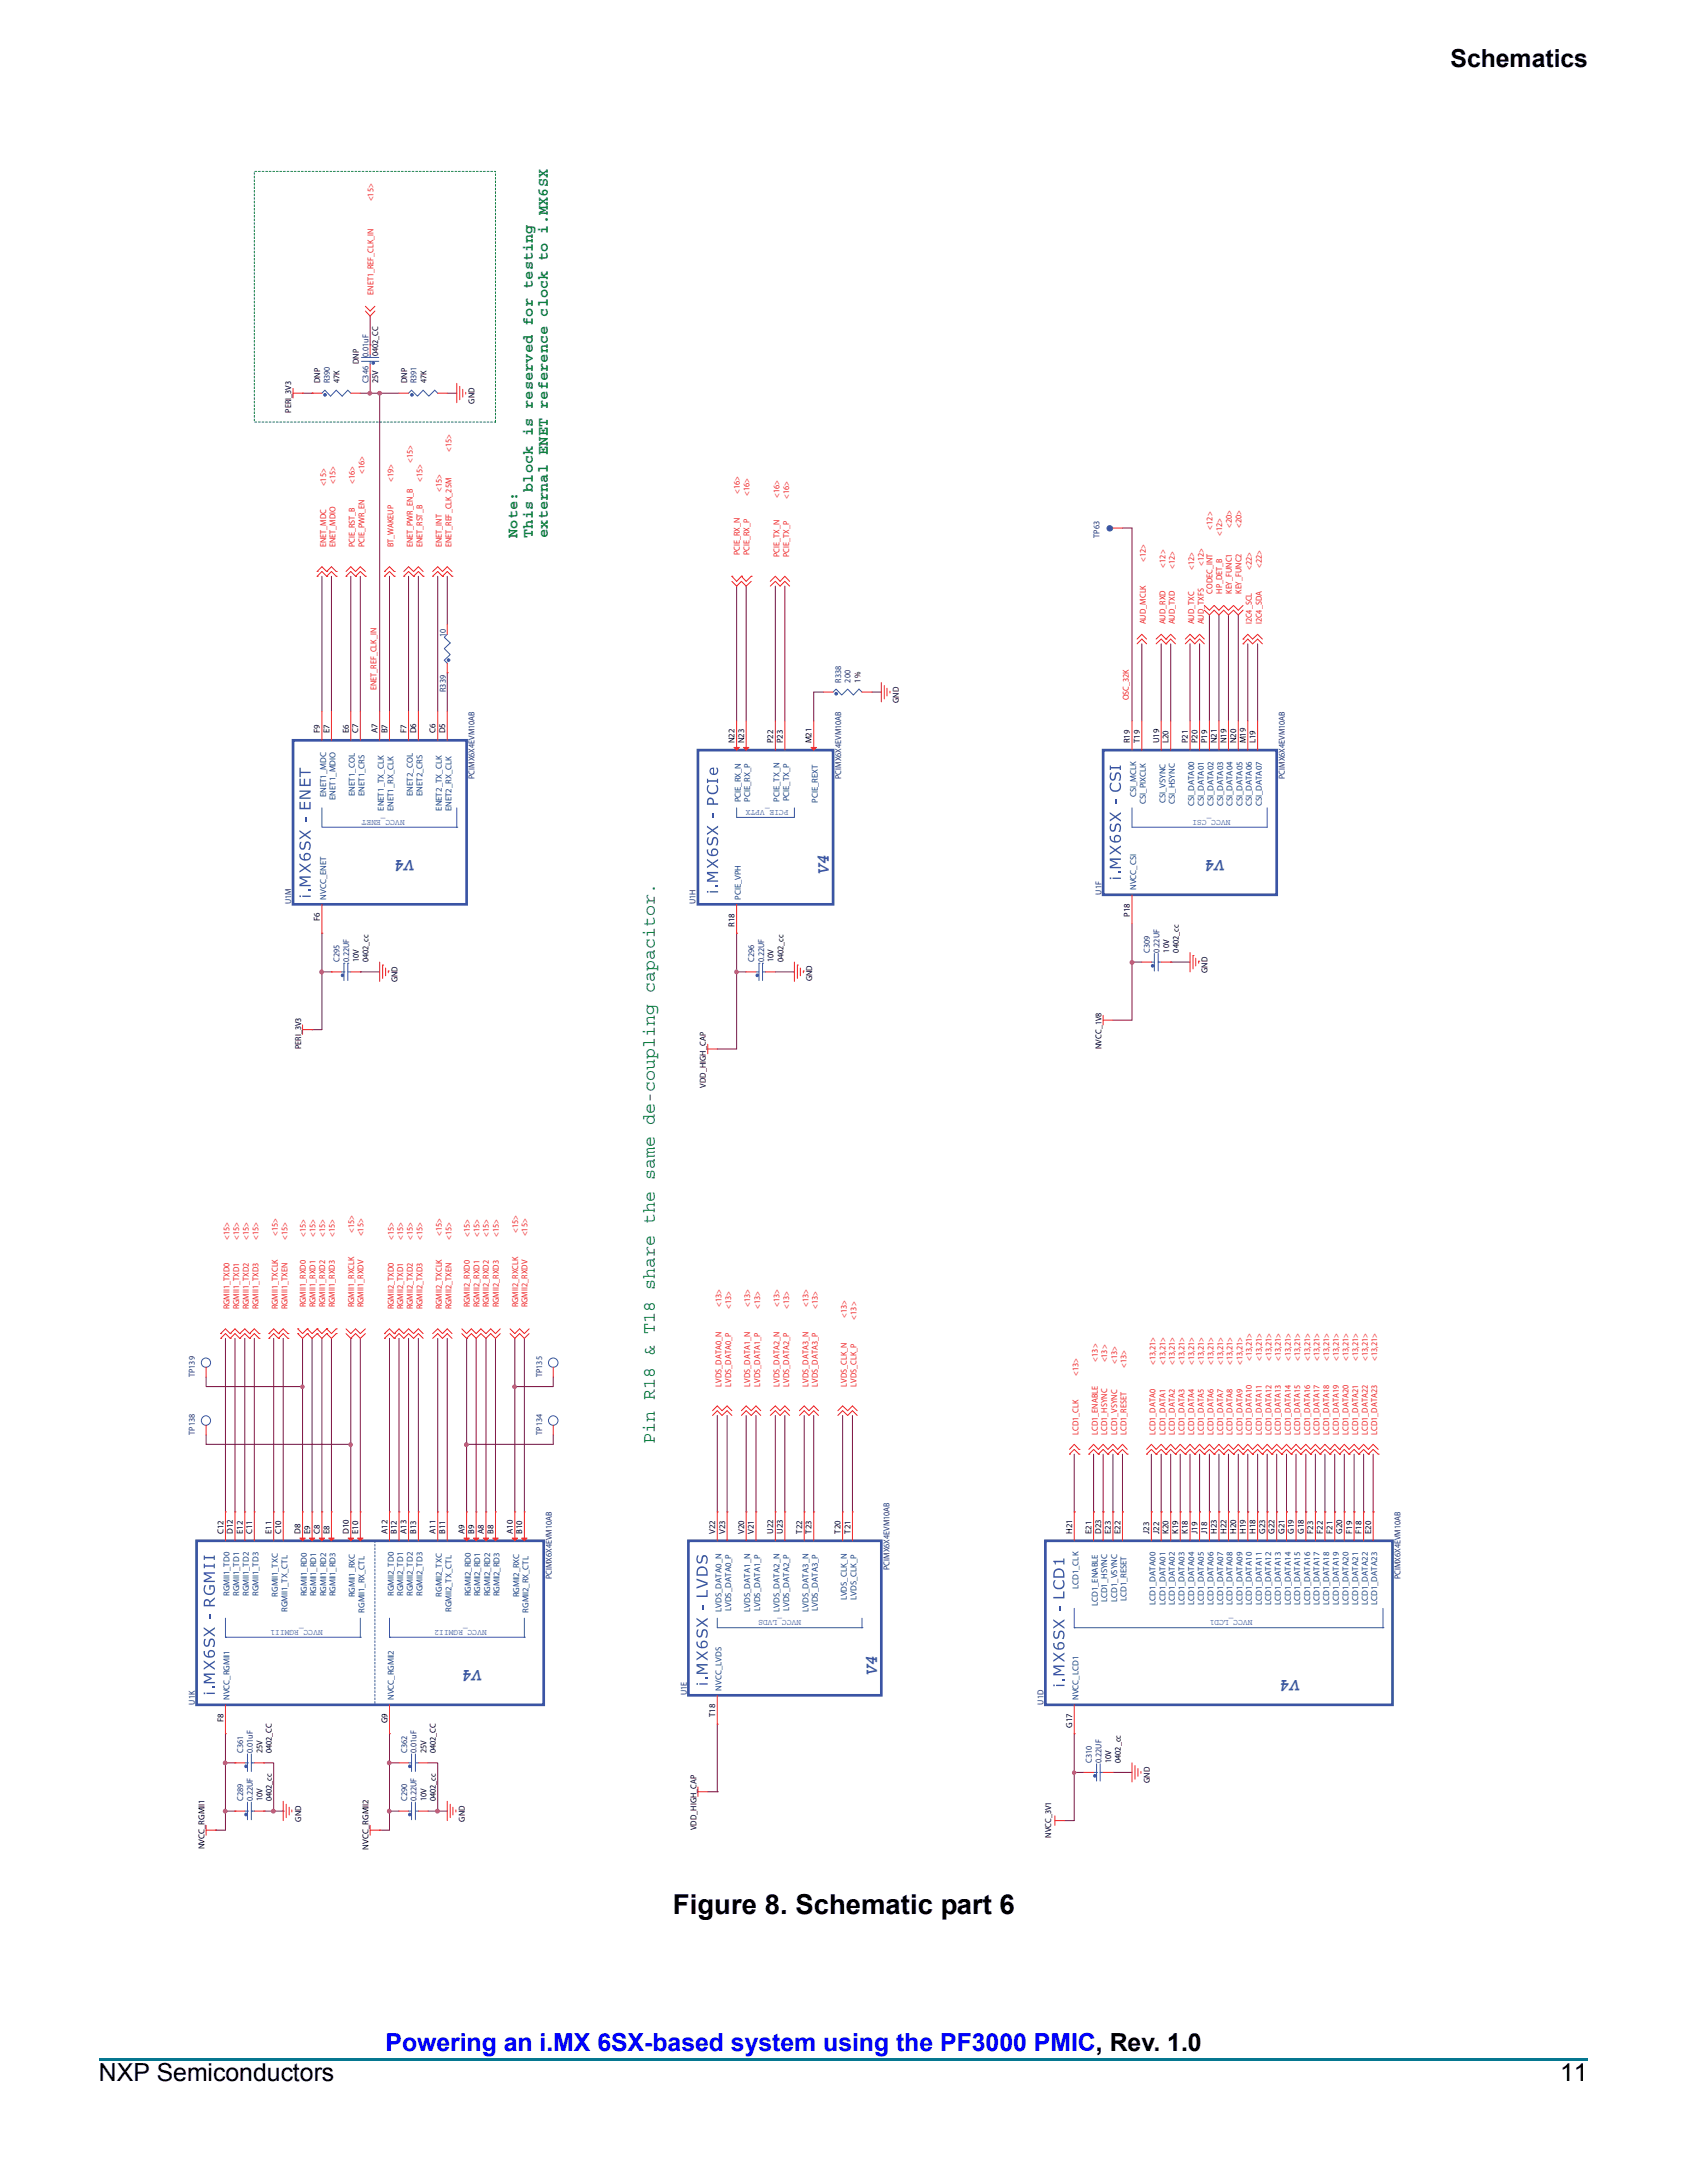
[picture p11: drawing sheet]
<svg xmlns="http://www.w3.org/2000/svg" width="216mm" height="279mm" viewBox="0 0 216 279" stroke-linecap="round" stroke-linejoin="round" font-family="sans-serif">
<defs><g id="words">
<text font-size="3.5" x="86.1" y="245">Figure 8. Schematic part 6</text>
<g font-size="3.2">
<text x="185.6" y="8.6">Schematics</text>
<text x="12.7" y="266.4">NXP Semiconductors</text>
<text x="199.7" y="266.4">11</text>
</g>
<text font-size="3.2" fill="#00f" x="49.3" y="262.5">Powering an i.MX 6SX-based system using the PF3000 PMIC, Rev. 1.0</text>
<g font-size="2.3" fill="#3a54a4">
<text x="53.2" y="110.1" transform="rotate(-180 53.2 110.1)">V4</text>
<text x="106.1" y="112" transform="rotate(-90 106.1 112)">V4</text>
<text x="156.9" y="110.1" transform="rotate(-180 156.9 110.1)">V4</text>
<text x="61.8" y="213.8" transform="rotate(-180 61.8 213.8)">V4</text>
<text x="112.3" y="214.5" transform="rotate(-90 112.3 214.5)">V4</text>
<text x="166.5" y="215" transform="rotate(-180 166.5 215)">V4</text>
</g>
<text font-size="2.3" fill="#0e803f" x="83.8" y="184.9" transform="rotate(-90 83.8 184.9)">Pin R18 &amp; T18 share the same de-coupling capacitor.</text>
<g font-size="1.9" fill="#0e803f">
<text x="66.2" y="68.8" transform="rotate(-90 66.2 68.8)">Note:</text>
<text x="68.2" y="68.8" transform="rotate(-90 68.2 68.8)">This block is reserved for testing</text>
<text x="70.1" y="68.8" transform="rotate(-90 70.1 68.8)">external ENET reference clock to i.MX6SX</text>
</g>
<g font-size="1.1" fill="#ee2123">
<text x="47.8" y="25.8" transform="rotate(-90 47.8 25.8)">&lt;15&gt;</text>
<text x="47.8" y="37.7" transform="rotate(-90 47.8 37.7)">ENET1_REF_CLK_IN</text>
<text x="52.8" y="59.2" transform="rotate(-90 52.8 59.2)">&lt;15&gt;</text>
<text x="57.8" y="57.8" transform="rotate(-90 57.8 57.8)">&lt;15&gt;</text>
<text x="41.7" y="62.3" transform="rotate(-90 41.7 62.3)">&lt;15&gt;</text>
<text x="43" y="61.9" transform="rotate(-90 43 61.9)">&lt;15&gt;</text>
<text x="45.4" y="61.9" transform="rotate(-90 45.4 61.9)">&lt;16&gt;</text>
<text x="46.6" y="60.6" transform="rotate(-90 46.6 60.6)">&lt;16&gt;</text>
<text x="50.4" y="61.7" transform="rotate(-90 50.4 61.7)">&lt;19&gt;</text>
<text x="54.1" y="61.7" transform="rotate(-90 54.1 61.7)">&lt;15&gt;</text>
<text x="56.6" y="63" transform="rotate(-90 56.6 63)">&lt;15&gt;</text>
<text x="94.7" y="63.3" transform="rotate(-90 94.7 63.3)">&lt;16&gt;</text>
<text x="95.9" y="63.5" transform="rotate(-90 95.9 63.5)">&lt;16&gt;</text>
<text x="99.8" y="63.7" transform="rotate(-90 99.8 63.7)">&lt;16&gt;</text>
<text x="101" y="63.9" transform="rotate(-90 101 63.9)">&lt;16&gt;</text>
<text x="41.7" y="70.1" transform="rotate(-90 41.7 70.1)">ENET_MDC</text>
<text x="43" y="70.1" transform="rotate(-90 43 70.1)">ENET_MDIO</text>
<text x="45.4" y="70.1" transform="rotate(-90 45.4 70.1)">PCIE_RST_B</text>
<text x="46.6" y="70.1" transform="rotate(-90 46.6 70.1)">PCIE_PWR_EN</text>
<text x="50.4" y="70.1" transform="rotate(-90 50.4 70.1)">BT_WAKEUP</text>
<text x="52.8" y="70.1" transform="rotate(-90 52.8 70.1)">ENET_PWR_EN_B</text>
<text x="54.1" y="70.1" transform="rotate(-90 54.1 70.1)">ENET_RST_B</text>
<text x="56.6" y="70.1" transform="rotate(-90 56.6 70.1)">ENET_INT</text>
<text x="57.8" y="70.1" transform="rotate(-90 57.8 70.1)">ENET_REF_CLK_25M</text>
<text x="94.7" y="71.1" transform="rotate(-90 94.7 71.1)">PCIE_RX_N</text>
<text x="95.9" y="71.1" transform="rotate(-90 95.9 71.1)">PCIE_RX_P</text>
<text x="99.8" y="71.3" transform="rotate(-90 99.8 71.3)">PCIE_TX_N</text>
<text x="101" y="71.3" transform="rotate(-90 101 71.3)">PCIE_TX_P</text>
<text x="146.7" y="72" transform="rotate(-90 146.7 72)">&lt;12&gt;</text>
<text x="155.2" y="67.8" transform="rotate(-90 155.2 67.8)">&lt;12&gt;</text>
<text x="156.4" y="68.6" transform="rotate(-90 156.4 68.6)">&lt;12&gt;</text>
<text x="157.6" y="67.6" transform="rotate(-90 157.6 67.6)">&lt;20&gt;</text>
<text x="158.9" y="67.6" transform="rotate(-90 158.9 67.6)">&lt;20&gt;</text>
<text x="149.1" y="72.6" transform="rotate(-90 149.1 72.6)">&lt;12&gt;</text>
<text x="150.4" y="72.8" transform="rotate(-90 150.4 72.8)">&lt;12&gt;</text>
<text x="152.8" y="72.9" transform="rotate(-90 152.8 72.9)">&lt;12&gt;</text>
<text x="154.1" y="72.4" transform="rotate(-90 154.1 72.4)">&lt;12&gt;</text>
<text x="155.2" y="76" transform="rotate(-90 155.2 76)">CODEC_INT</text>
<text x="156.4" y="76" transform="rotate(-90 156.4 76)">HP_DET_B</text>
<text x="157.6" y="76" transform="rotate(-90 157.6 76)">KEY_FUNC1</text>
<text x="158.9" y="76" transform="rotate(-90 158.9 76)">KEY_FUNC2</text>
<text x="160.2" y="72.9" transform="rotate(-90 160.2 72.9)">&lt;22&gt;</text>
<text x="161.5" y="72.7" transform="rotate(-90 161.5 72.7)">&lt;22&gt;</text>
<text x="146.7" y="79.9" transform="rotate(-90 146.7 79.9)">AUD_MCLK</text>
<text x="149.1" y="79.9" transform="rotate(-90 149.1 79.9)">AUD_RXD</text>
<text x="150.4" y="79.9" transform="rotate(-90 150.4 79.9)">AUD_TXD</text>
<text x="152.8" y="79.9" transform="rotate(-90 152.8 79.9)">AUD_TXC</text>
<text x="154.1" y="79.9" transform="rotate(-90 154.1 79.9)">AUD_TXFS</text>
<text x="160.2" y="79.9" transform="rotate(-90 160.2 79.9)">I2C4_SCL</text>
<text x="161.5" y="79.9" transform="rotate(-90 161.5 79.9)">I2C4_SDA</text>
<text x="48.2" y="88.3" transform="rotate(-90 48.2 88.3)">ENET_REF_CLK_IN</text>
<text x="144.5" y="89.6" transform="rotate(-90 144.5 89.6)">OSC_32K</text>
<text x="29.4" y="158.7" transform="rotate(-90 29.4 158.7)">&lt;15&gt;</text>
<text x="30.6" y="158.7" transform="rotate(-90 30.6 158.7)">&lt;15&gt;</text>
<text x="31.9" y="158.7" transform="rotate(-90 31.9 158.7)">&lt;15&gt;</text>
<text x="33.1" y="158.7" transform="rotate(-90 33.1 158.7)">&lt;15&gt;</text>
<text x="35.6" y="158.2" transform="rotate(-90 35.6 158.2)">&lt;15&gt;</text>
<text x="36.8" y="158.7" transform="rotate(-90 36.8 158.7)">&lt;15&gt;</text>
<text x="39.1" y="158.3" transform="rotate(-90 39.1 158.3)">&lt;15&gt;</text>
<text x="40.4" y="158.3" transform="rotate(-90 40.4 158.3)">&lt;15&gt;</text>
<text x="41.6" y="158.3" transform="rotate(-90 41.6 158.3)">&lt;15&gt;</text>
<text x="42.8" y="158.3" transform="rotate(-90 42.8 158.3)">&lt;15&gt;</text>
<text x="45.3" y="157.8" transform="rotate(-90 45.3 157.8)">&lt;15&gt;</text>
<text x="46.5" y="158.2" transform="rotate(-90 46.5 158.2)">&lt;15&gt;</text>
<text x="50.4" y="158.7" transform="rotate(-90 50.4 158.7)">&lt;15&gt;</text>
<text x="51.6" y="158.7" transform="rotate(-90 51.6 158.7)">&lt;15&gt;</text>
<text x="52.8" y="158.7" transform="rotate(-90 52.8 158.7)">&lt;15&gt;</text>
<text x="54.1" y="158.7" transform="rotate(-90 54.1 158.7)">&lt;15&gt;</text>
<text x="56.6" y="158.2" transform="rotate(-90 56.6 158.2)">&lt;15&gt;</text>
<text x="57.8" y="158.7" transform="rotate(-90 57.8 158.7)">&lt;15&gt;</text>
<text x="60.1" y="158.3" transform="rotate(-90 60.1 158.3)">&lt;15&gt;</text>
<text x="61.4" y="158.3" transform="rotate(-90 61.4 158.3)">&lt;15&gt;</text>
<text x="62.6" y="158.3" transform="rotate(-90 62.6 158.3)">&lt;15&gt;</text>
<text x="63.8" y="158.3" transform="rotate(-90 63.8 158.3)">&lt;15&gt;</text>
<text x="66.3" y="157.8" transform="rotate(-90 66.3 157.8)">&lt;15&gt;</text>
<text x="67.5" y="158.2" transform="rotate(-90 67.5 158.2)">&lt;15&gt;</text>
<text x="29.4" y="167.6" transform="rotate(-90 29.4 167.6)">RGMII1_TXD0</text>
<text x="30.6" y="167.6" transform="rotate(-90 30.6 167.6)">RGMII1_TXD1</text>
<text x="31.9" y="167.6" transform="rotate(-90 31.9 167.6)">RGMII1_TXD2</text>
<text x="33.1" y="167.6" transform="rotate(-90 33.1 167.6)">RGMII1_TXD3</text>
<text x="35.6" y="167.6" transform="rotate(-90 35.6 167.6)">RGMII1_TXCLK</text>
<text x="36.8" y="167.6" transform="rotate(-90 36.8 167.6)">RGMII1_TXEN</text>
<text x="39.1" y="167.3" transform="rotate(-90 39.1 167.3)">RGMII1_RXD0</text>
<text x="40.4" y="167.3" transform="rotate(-90 40.4 167.3)">RGMII1_RXD1</text>
<text x="41.6" y="167.3" transform="rotate(-90 41.6 167.3)">RGMII1_RXD2</text>
<text x="42.8" y="167.3" transform="rotate(-90 42.8 167.3)">RGMII1_RXD3</text>
<text x="45.3" y="167.3" transform="rotate(-90 45.3 167.3)">RGMII1_RXCLK</text>
<text x="46.5" y="167.3" transform="rotate(-90 46.5 167.3)">RGMII1_RXDV</text>
<text x="50.4" y="167.6" transform="rotate(-90 50.4 167.6)">RGMII2_TXD0</text>
<text x="51.6" y="167.6" transform="rotate(-90 51.6 167.6)">RGMII2_TXD1</text>
<text x="52.8" y="167.6" transform="rotate(-90 52.8 167.6)">RGMII2_TXD2</text>
<text x="54.1" y="167.6" transform="rotate(-90 54.1 167.6)">RGMII2_TXD3</text>
<text x="56.6" y="167.6" transform="rotate(-90 56.6 167.6)">RGMII2_TXCLK</text>
<text x="57.8" y="167.6" transform="rotate(-90 57.8 167.6)">RGMII2_TXEN</text>
<text x="60.1" y="167.3" transform="rotate(-90 60.1 167.3)">RGMII2_RXD0</text>
<text x="61.4" y="167.3" transform="rotate(-90 61.4 167.3)">RGMII2_RXD1</text>
<text x="62.6" y="167.3" transform="rotate(-90 62.6 167.3)">RGMII2_RXD2</text>
<text x="63.8" y="167.3" transform="rotate(-90 63.8 167.3)">RGMII2_RXD3</text>
<text x="66.3" y="167.3" transform="rotate(-90 66.3 167.3)">RGMII2_RXCLK</text>
<text x="67.5" y="167.3" transform="rotate(-90 67.5 167.3)">RGMII2_RXDV</text>
<text x="92.3" y="167.3" transform="rotate(-90 92.3 167.3)">&lt;13&gt;</text>
<text x="93.6" y="167.5" transform="rotate(-90 93.6 167.5)">&lt;13&gt;</text>
<text x="96" y="167.3" transform="rotate(-90 96 167.3)">&lt;13&gt;</text>
<text x="97.3" y="167.5" transform="rotate(-90 97.3 167.5)">&lt;13&gt;</text>
<text x="99.8" y="167.3" transform="rotate(-90 99.8 167.3)">&lt;13&gt;</text>
<text x="101" y="167.5" transform="rotate(-90 101 167.5)">&lt;13&gt;</text>
<text x="103.5" y="167.3" transform="rotate(-90 103.5 167.3)">&lt;13&gt;</text>
<text x="104.7" y="167.5" transform="rotate(-90 104.7 167.5)">&lt;13&gt;</text>
<text x="108.4" y="168.7" transform="rotate(-90 108.4 168.7)">&lt;13&gt;</text>
<text x="109.6" y="168.9" transform="rotate(-90 109.6 168.9)">&lt;13&gt;</text>
<text x="92.3" y="177.5" transform="rotate(-90 92.3 177.5)">LVDS_DATA0_N</text>
<text x="93.6" y="177.5" transform="rotate(-90 93.6 177.5)">LVDS_DATA0_P</text>
<text x="96" y="177.5" transform="rotate(-90 96 177.5)">LVDS_DATA1_N</text>
<text x="97.3" y="177.5" transform="rotate(-90 97.3 177.5)">LVDS_DATA1_P</text>
<text x="99.8" y="177.5" transform="rotate(-90 99.8 177.5)">LVDS_DATA2_N</text>
<text x="101" y="177.5" transform="rotate(-90 101 177.5)">LVDS_DATA2_P</text>
<text x="103.5" y="177.5" transform="rotate(-90 103.5 177.5)">LVDS_DATA3_N</text>
<text x="104.7" y="177.5" transform="rotate(-90 104.7 177.5)">LVDS_DATA3_P</text>
<text x="108.4" y="177.5" transform="rotate(-90 108.4 177.5)">LVDS_CLK_N</text>
<text x="109.6" y="177.5" transform="rotate(-90 109.6 177.5)">LVDS_CLK_P</text>
<text x="138" y="176.1" transform="rotate(-90 138 176.1)">&lt;13&gt;</text>
<text x="140.5" y="174.3" transform="rotate(-90 140.5 174.3)">&lt;13&gt;</text>
<text x="141.7" y="174.4" transform="rotate(-90 141.7 174.4)">&lt;13&gt;</text>
<text x="143" y="174.5" transform="rotate(-90 143 174.5)">&lt;13&gt;</text>
<text x="144.2" y="175.1" transform="rotate(-90 144.2 175.1)">&lt;13&gt;</text>
<text x="147.9" y="174.7" transform="rotate(-90 147.9 174.7)">&lt;13,21&gt;</text>
<text x="149.1" y="174.7" transform="rotate(-90 149.1 174.7)">&lt;13,21&gt;</text>
<text x="150.4" y="174.7" transform="rotate(-90 150.4 174.7)">&lt;13,21&gt;</text>
<text x="151.6" y="174.7" transform="rotate(-90 151.6 174.7)">&lt;13,21&gt;</text>
<text x="152.8" y="174.7" transform="rotate(-90 152.8 174.7)">&lt;13,21&gt;</text>
<text x="154.1" y="174.7" transform="rotate(-90 154.1 174.7)">&lt;13,21&gt;</text>
<text x="155.3" y="174.7" transform="rotate(-90 155.3 174.7)">&lt;13,21&gt;</text>
<text x="156.5" y="174.7" transform="rotate(-90 156.5 174.7)">&lt;13,21&gt;</text>
<text x="157.8" y="174.7" transform="rotate(-90 157.8 174.7)">&lt;13,21&gt;</text>
<text x="159" y="174.7" transform="rotate(-90 159 174.7)">&lt;13,21&gt;</text>
<text x="160.2" y="174.2" transform="rotate(-90 160.2 174.2)">&lt;13,21&gt;</text>
<text x="161.5" y="174.2" transform="rotate(-90 161.5 174.2)">&lt;13,21&gt;</text>
<text x="162.7" y="174.2" transform="rotate(-90 162.7 174.2)">&lt;13,21&gt;</text>
<text x="163.9" y="174.2" transform="rotate(-90 163.9 174.2)">&lt;13,21&gt;</text>
<text x="165.2" y="174.2" transform="rotate(-90 165.2 174.2)">&lt;13,21&gt;</text>
<text x="166.4" y="174.2" transform="rotate(-90 166.4 174.2)">&lt;13,21&gt;</text>
<text x="167.7" y="174.2" transform="rotate(-90 167.7 174.2)">&lt;13,21&gt;</text>
<text x="168.9" y="174.2" transform="rotate(-90 168.9 174.2)">&lt;13,21&gt;</text>
<text x="170.1" y="174.2" transform="rotate(-90 170.1 174.2)">&lt;13,21&gt;</text>
<text x="171.4" y="174.2" transform="rotate(-90 171.4 174.2)">&lt;13,21&gt;</text>
<text x="172.6" y="174.2" transform="rotate(-90 172.6 174.2)">&lt;13,21&gt;</text>
<text x="173.8" y="174.2" transform="rotate(-90 173.8 174.2)">&lt;13,21&gt;</text>
<text x="175" y="174.2" transform="rotate(-90 175 174.2)">&lt;13,21&gt;</text>
<text x="176.3" y="174.2" transform="rotate(-90 176.3 174.2)">&lt;13,21&gt;</text>
<text x="138" y="183.6" transform="rotate(-90 138 183.6)">LCD1_CLK</text>
<text x="140.5" y="183.6" transform="rotate(-90 140.5 183.6)">LCD1_ENABLE</text>
<text x="141.7" y="183.6" transform="rotate(-90 141.7 183.6)">LCD1_HSYNC</text>
<text x="143" y="183.6" transform="rotate(-90 143 183.6)">LCD1_VSYNC</text>
<text x="144.2" y="183.6" transform="rotate(-90 144.2 183.6)">LCD1_RESET</text>
<text x="147.9" y="183.6" transform="rotate(-90 147.9 183.6)">LCD1_DATA0</text>
<text x="149.1" y="183.6" transform="rotate(-90 149.1 183.6)">LCD1_DATA1</text>
<text x="150.4" y="183.6" transform="rotate(-90 150.4 183.6)">LCD1_DATA2</text>
<text x="151.6" y="183.6" transform="rotate(-90 151.6 183.6)">LCD1_DATA3</text>
<text x="152.8" y="183.6" transform="rotate(-90 152.8 183.6)">LCD1_DATA4</text>
<text x="154.1" y="183.6" transform="rotate(-90 154.1 183.6)">LCD1_DATA5</text>
<text x="155.3" y="183.6" transform="rotate(-90 155.3 183.6)">LCD1_DATA6</text>
<text x="156.5" y="183.6" transform="rotate(-90 156.5 183.6)">LCD1_DATA7</text>
<text x="157.8" y="183.6" transform="rotate(-90 157.8 183.6)">LCD1_DATA8</text>
<text x="159" y="183.6" transform="rotate(-90 159 183.6)">LCD1_DATA9</text>
<text x="160.2" y="183.6" transform="rotate(-90 160.2 183.6)">LCD1_DATA10</text>
<text x="161.5" y="183.6" transform="rotate(-90 161.5 183.6)">LCD1_DATA11</text>
<text x="162.7" y="183.6" transform="rotate(-90 162.7 183.6)">LCD1_DATA12</text>
<text x="163.9" y="183.6" transform="rotate(-90 163.9 183.6)">LCD1_DATA13</text>
<text x="165.2" y="183.6" transform="rotate(-90 165.2 183.6)">LCD1_DATA14</text>
<text x="166.4" y="183.6" transform="rotate(-90 166.4 183.6)">LCD1_DATA15</text>
<text x="167.7" y="183.6" transform="rotate(-90 167.7 183.6)">LCD1_DATA16</text>
<text x="168.9" y="183.6" transform="rotate(-90 168.9 183.6)">LCD1_DATA17</text>
<text x="170.1" y="183.6" transform="rotate(-90 170.1 183.6)">LCD1_DATA18</text>
<text x="171.4" y="183.6" transform="rotate(-90 171.4 183.6)">LCD1_DATA19</text>
<text x="172.6" y="183.6" transform="rotate(-90 172.6 183.6)">LCD1_DATA20</text>
<text x="173.8" y="183.6" transform="rotate(-90 173.8 183.6)">LCD1_DATA21</text>
<text x="175" y="183.6" transform="rotate(-90 175 183.6)">LCD1_DATA22</text>
<text x="176.3" y="183.6" transform="rotate(-90 176.3 183.6)">LCD1_DATA23</text>
</g>
<g font-size="1.1" fill="#050504">
<text x="45.9" y="46.6" transform="rotate(-90 45.9 46.6)">DNP</text>
<text x="48.4" y="45.6" transform="rotate(-90 48.4 45.6)">0402_CC</text>
<text x="37.3" y="52.8" transform="rotate(-90 37.3 52.8)">PERI_3V3</text>
<text x="41" y="49.1" transform="rotate(-90 41 49.1)">DNP</text>
<text x="43.4" y="49.1" transform="rotate(-90 43.4 49.1)">47K</text>
<text x="48.4" y="49.1" transform="rotate(-90 48.4 49.1)">25V</text>
<text x="52.1" y="49.1" transform="rotate(-90 52.1 49.1)">DNP</text>
<text x="54.6" y="49.1" transform="rotate(-90 54.6 49.1)">47K</text>
<text x="60.7" y="51.7" transform="rotate(-90 60.7 51.7)">GND</text>
<text x="110.1" y="87.4" transform="rotate(-90 110.1 87.4)">1%</text>
<text x="115" y="89.9" transform="rotate(-90 115 89.9)">GND</text>
<text x="40.9" y="93.9" transform="rotate(-90 40.9 93.9)">F9</text>
<text x="42.2" y="93.9" transform="rotate(-90 42.2 93.9)">E7</text>
<text x="44.6" y="93.9" transform="rotate(-90 44.6 93.9)">E6</text>
<text x="45.8" y="93.9" transform="rotate(-90 45.8 93.9)">C7</text>
<text x="48.3" y="93.9" transform="rotate(-90 48.3 93.9)">A7</text>
<text x="49.6" y="93.9" transform="rotate(-90 49.6 93.9)">B7</text>
<text x="52" y="93.9" transform="rotate(-90 52 93.9)">F7</text>
<text x="53.3" y="93.9" transform="rotate(-90 53.3 93.9)">D6</text>
<text x="55.8" y="93.9" transform="rotate(-90 55.8 93.9)">C6</text>
<text x="57" y="93.9" transform="rotate(-90 57 93.9)">D5</text>
<text x="94" y="95.1" transform="rotate(-90 94 95.1)">N22</text>
<text x="95.2" y="95.1" transform="rotate(-90 95.2 95.1)">N23</text>
<text x="99" y="95.1" transform="rotate(-90 99 95.1)">P22</text>
<text x="100.2" y="95.1" transform="rotate(-90 100.2 95.1)">P23</text>
<text x="103.9" y="95.1" transform="rotate(-90 103.9 95.1)">M21</text>
<text x="144.6" y="95.1" transform="rotate(-90 144.6 95.1)">R19</text>
<text x="145.9" y="95.1" transform="rotate(-90 145.9 95.1)">T19</text>
<text x="148.3" y="95.1" transform="rotate(-90 148.3 95.1)">U19</text>
<text x="149.6" y="95.1" transform="rotate(-90 149.6 95.1)">L20</text>
<text x="152" y="95.1" transform="rotate(-90 152 95.1)">P21</text>
<text x="153.3" y="95.1" transform="rotate(-90 153.3 95.1)">P20</text>
<text x="154.5" y="95.1" transform="rotate(-90 154.5 95.1)">P19</text>
<text x="155.7" y="95.1" transform="rotate(-90 155.7 95.1)">N21</text>
<text x="157" y="95.1" transform="rotate(-90 157 95.1)">N19</text>
<text x="158.2" y="95.1" transform="rotate(-90 158.2 95.1)">N20</text>
<text x="159.4" y="95.1" transform="rotate(-90 159.4 95.1)">M19</text>
<text x="160.7" y="95.1" transform="rotate(-90 160.7 95.1)">L19</text>
<text x="40.9" y="117.9" transform="rotate(-90 40.9 117.9)">F6</text>
<text x="94" y="118.6" transform="rotate(-90 94 118.6)">R18</text>
<text x="144.6" y="117.3" transform="rotate(-90 144.6 117.3)">P18</text>
<text x="45.9" y="123.1" transform="rotate(-90 45.9 123.1)">10V</text>
<text x="47.1" y="123.1" transform="rotate(-90 47.1 123.1)">0402_cc</text>
<text x="50.9" y="125.7" transform="rotate(-90 50.9 125.7)">GND</text>
<text x="99" y="123.1" transform="rotate(-90 99 123.1)">10V</text>
<text x="100.3" y="123.1" transform="rotate(-90 100.3 123.1)">0402_cc</text>
<text x="104" y="125.6" transform="rotate(-90 104 125.6)">GND</text>
<text x="149.6" y="121.9" transform="rotate(-90 149.6 121.9)">10V</text>
<text x="150.9" y="121.9" transform="rotate(-90 150.9 121.9)">0402_cc</text>
<text x="154.5" y="124.5" transform="rotate(-90 154.5 124.5)">GND</text>
<text x="38.5" y="134.3" transform="rotate(-90 38.5 134.3)">PERI_3V3</text>
<text x="141" y="134.3" transform="rotate(-90 141 134.3)">NVCC_1V8</text>
<text x="90.3" y="139.2" transform="rotate(-90 90.3 139.2)">VDD_HIGH_CAP</text>
<text x="28.6" y="196.3" transform="rotate(-90 28.6 196.3)">C12</text>
<text x="29.8" y="196.3" transform="rotate(-90 29.8 196.3)">D12</text>
<text x="31.1" y="196.3" transform="rotate(-90 31.1 196.3)">E12</text>
<text x="32.3" y="196.3" transform="rotate(-90 32.3 196.3)">C11</text>
<text x="34.8" y="196.3" transform="rotate(-90 34.8 196.3)">E11</text>
<text x="36" y="196.3" transform="rotate(-90 36 196.3)">C10</text>
<text x="38.5" y="196.3" transform="rotate(-90 38.5 196.3)">D8</text>
<text x="39.7" y="196.3" transform="rotate(-90 39.7 196.3)">E9</text>
<text x="40.9" y="196.3" transform="rotate(-90 40.9 196.3)">C8</text>
<text x="42.2" y="196.3" transform="rotate(-90 42.2 196.3)">E8</text>
<text x="44.6" y="196.3" transform="rotate(-90 44.6 196.3)">D10</text>
<text x="45.8" y="196.3" transform="rotate(-90 45.8 196.3)">E10</text>
<text x="49.6" y="196.3" transform="rotate(-90 49.6 196.3)">A12</text>
<text x="50.8" y="196.3" transform="rotate(-90 50.8 196.3)">B12</text>
<text x="52" y="196.3" transform="rotate(-90 52 196.3)">A13</text>
<text x="53.3" y="196.3" transform="rotate(-90 53.3 196.3)">B13</text>
<text x="55.8" y="196.3" transform="rotate(-90 55.8 196.3)">A11</text>
<text x="57" y="196.3" transform="rotate(-90 57 196.3)">B11</text>
<text x="59.4" y="196.3" transform="rotate(-90 59.4 196.3)">A9</text>
<text x="60.7" y="196.3" transform="rotate(-90 60.7 196.3)">B9</text>
<text x="61.9" y="196.3" transform="rotate(-90 61.9 196.3)">A8</text>
<text x="63.1" y="196.3" transform="rotate(-90 63.1 196.3)">B8</text>
<text x="65.6" y="196.3" transform="rotate(-90 65.6 196.3)">A10</text>
<text x="66.8" y="196.3" transform="rotate(-90 66.8 196.3)">B10</text>
<text x="91.5" y="196.3" transform="rotate(-90 91.5 196.3)">V22</text>
<text x="92.8" y="196.3" transform="rotate(-90 92.8 196.3)">V23</text>
<text x="95.2" y="196.3" transform="rotate(-90 95.2 196.3)">V20</text>
<text x="96.5" y="196.3" transform="rotate(-90 96.5 196.3)">V21</text>
<text x="99" y="196.3" transform="rotate(-90 99 196.3)">U22</text>
<text x="100.2" y="196.3" transform="rotate(-90 100.2 196.3)">U23</text>
<text x="102.7" y="196.3" transform="rotate(-90 102.7 196.3)">T22</text>
<text x="103.9" y="196.3" transform="rotate(-90 103.9 196.3)">T23</text>
<text x="107.6" y="196.3" transform="rotate(-90 107.6 196.3)">T20</text>
<text x="108.8" y="196.3" transform="rotate(-90 108.8 196.3)">T21</text>
<text x="137.2" y="196.3" transform="rotate(-90 137.2 196.3)">H21</text>
<text x="139.7" y="196.3" transform="rotate(-90 139.7 196.3)">E21</text>
<text x="140.9" y="196.3" transform="rotate(-90 140.9 196.3)">D23</text>
<text x="142.2" y="196.3" transform="rotate(-90 142.2 196.3)">E23</text>
<text x="143.4" y="196.3" transform="rotate(-90 143.4 196.3)">E22</text>
<text x="147.1" y="196.3" transform="rotate(-90 147.1 196.3)">J23</text>
<text x="148.3" y="196.3" transform="rotate(-90 148.3 196.3)">J22</text>
<text x="149.6" y="196.3" transform="rotate(-90 149.6 196.3)">K20</text>
<text x="150.8" y="196.3" transform="rotate(-90 150.8 196.3)">K19</text>
<text x="152" y="196.3" transform="rotate(-90 152 196.3)">K18</text>
<text x="153.3" y="196.3" transform="rotate(-90 153.3 196.3)">J19</text>
<text x="154.5" y="196.3" transform="rotate(-90 154.5 196.3)">J18</text>
<text x="155.7" y="196.3" transform="rotate(-90 155.7 196.3)">H23</text>
<text x="157" y="196.3" transform="rotate(-90 157 196.3)">H22</text>
<text x="158.2" y="196.3" transform="rotate(-90 158.2 196.3)">H20</text>
<text x="159.4" y="196.3" transform="rotate(-90 159.4 196.3)">H19</text>
<text x="160.7" y="196.3" transform="rotate(-90 160.7 196.3)">H18</text>
<text x="161.9" y="196.3" transform="rotate(-90 161.9 196.3)">G23</text>
<text x="163.1" y="196.3" transform="rotate(-90 163.1 196.3)">G22</text>
<text x="164.4" y="196.3" transform="rotate(-90 164.4 196.3)">G21</text>
<text x="165.6" y="196.3" transform="rotate(-90 165.6 196.3)">G19</text>
<text x="166.9" y="196.3" transform="rotate(-90 166.9 196.3)">G18</text>
<text x="168.1" y="196.3" transform="rotate(-90 168.1 196.3)">F23</text>
<text x="169.3" y="196.3" transform="rotate(-90 169.3 196.3)">F22</text>
<text x="170.6" y="196.3" transform="rotate(-90 170.6 196.3)">F21</text>
<text x="171.8" y="196.3" transform="rotate(-90 171.8 196.3)">G20</text>
<text x="173" y="196.3" transform="rotate(-90 173 196.3)">F19</text>
<text x="174.2" y="196.3" transform="rotate(-90 174.2 196.3)">F18</text>
<text x="175.5" y="196.3" transform="rotate(-90 175.5 196.3)">E20</text>
<text x="28.6" y="220.4" transform="rotate(-90 28.6 220.4)">F8</text>
<text x="49.6" y="220.6" transform="rotate(-90 49.6 220.6)">G9</text>
<text x="91.5" y="219.8" transform="rotate(-90 91.5 219.8)">T18</text>
<text x="137.2" y="221.2" transform="rotate(-90 137.2 221.2)">G17</text>
<text x="33.6" y="224.4" transform="rotate(-90 33.6 224.4)">25V</text>
<text x="34.8" y="224.4" transform="rotate(-90 34.8 224.4)">0402_CC</text>
<text x="54.6" y="224.4" transform="rotate(-90 54.6 224.4)">25V</text>
<text x="55.8" y="224.4" transform="rotate(-90 55.8 224.4)">0402_CC</text>
<text x="142.2" y="225.6" transform="rotate(-90 142.2 225.6)">10V</text>
<text x="143.5" y="225.6" transform="rotate(-90 143.5 225.6)">0402_cc</text>
<text x="33.6" y="230.5" transform="rotate(-90 33.6 230.5)">10V</text>
<text x="34.8" y="230.5" transform="rotate(-90 34.8 230.5)">0402_cc</text>
<text x="38.5" y="233.1" transform="rotate(-90 38.5 233.1)">GND</text>
<text x="54.6" y="230.5" transform="rotate(-90 54.6 230.5)">10V</text>
<text x="55.8" y="230.5" transform="rotate(-90 55.8 230.5)">0402_cc</text>
<text x="59.5" y="233.1" transform="rotate(-90 59.5 233.1)">GND</text>
<text x="147.2" y="228.2" transform="rotate(-90 147.2 228.2)">GND</text>
<text x="26.2" y="236.7" transform="rotate(-90 26.2 236.7)">NVCC_RGMII1</text>
<text x="47.1" y="236.7" transform="rotate(-90 47.1 236.7)">NVCC_RGMII2</text>
<text x="89.1" y="234.2" transform="rotate(-90 89.1 234.2)">VDD_HIGH_CAP</text>
<text x="134.5" y="235.2" transform="rotate(-90 134.5 235.2)">NVCC_3V1</text>
</g>
<g font-size="1.1" fill="#272973">
<text x="47.1" y="45.7" transform="rotate(-90 47.1 45.7)">0.01uF</text>
<text x="42.2" y="49.1" transform="rotate(-90 42.2 49.1)">R390</text>
<text x="47.1" y="49.1" transform="rotate(-90 47.1 49.1)">C346</text>
<text x="53.3" y="49.1" transform="rotate(-90 53.3 49.1)">R391</text>
<text x="140.7" y="68.8" transform="rotate(-90 140.7 68.8)">TP63</text>
<text x="57" y="81.5" transform="rotate(-90 57 81.5)">10</text>
<text x="57" y="88.6" transform="rotate(-90 57 88.6)">R339</text>
<text x="107.6" y="87.4" transform="rotate(-90 107.6 87.4)">R338</text>
<text x="108.9" y="87.4" transform="rotate(-90 108.9 87.4)">200</text>
<text x="60.7" y="99.7" transform="rotate(-90 60.7 99.7)">PCIMX6X4EVM10AB</text>
<text x="107.6" y="99.7" transform="rotate(-90 107.6 99.7)">PCIMX6X4EVM10AB</text>
<text x="164.4" y="99.7" transform="rotate(-90 164.4 99.7)">PCIMX6X4EVM10AB</text>
<text x="37.3" y="115.7" transform="rotate(-90 37.3 115.7)">U1M</text>
<text x="89" y="115.7" transform="rotate(-90 89 115.7)">U1H</text>
<text x="141" y="114.5" transform="rotate(-90 141 114.5)">U1F</text>
<text x="43.4" y="123.1" transform="rotate(-90 43.4 123.1)">C295</text>
<text x="44.7" y="123.1" transform="rotate(-90 44.7 123.1)">0.22UF</text>
<text x="96.5" y="123.1" transform="rotate(-90 96.5 123.1)">C296</text>
<text x="97.8" y="123.1" transform="rotate(-90 97.8 123.1)">0.22UF</text>
<text x="147.2" y="121.9" transform="rotate(-90 147.2 121.9)">C309</text>
<text x="148.4" y="121.9" transform="rotate(-90 148.4 121.9)">0.22UF</text>
<text x="24.9" y="176.2" transform="rotate(-90 24.9 176.2)">TP139</text>
<text x="69.4" y="176.2" transform="rotate(-90 69.4 176.2)">TP135</text>
<text x="24.9" y="183.6" transform="rotate(-90 24.9 183.6)">TP138</text>
<text x="69.4" y="183.6" transform="rotate(-90 69.4 183.6)">TP134</text>
<text x="70.6" y="202.2" transform="rotate(-90 70.6 202.2)">PCIMX6X4EVM10AB</text>
<text x="113.8" y="200.9" transform="rotate(-90 113.8 200.9)">PCIMX6X4EVM10AB</text>
<text x="179.2" y="202.2" transform="rotate(-90 179.2 202.2)">PCIMX6X4EVM10AB</text>
<text x="24.9" y="218.2" transform="rotate(-90 24.9 218.2)">U1K</text>
<text x="87.9" y="217" transform="rotate(-90 87.9 217)">U1E</text>
<text x="133.6" y="218.2" transform="rotate(-90 133.6 218.2)">U1D</text>
<text x="31.1" y="224.4" transform="rotate(-90 31.1 224.4)">C361</text>
<text x="32.4" y="224.4" transform="rotate(-90 32.4 224.4)">0.01uF</text>
<text x="52.1" y="224.4" transform="rotate(-90 52.1 224.4)">C362</text>
<text x="53.3" y="224.4" transform="rotate(-90 53.3 224.4)">0.01uF</text>
<text x="139.7" y="225.6" transform="rotate(-90 139.7 225.6)">C310</text>
<text x="141" y="225.6" transform="rotate(-90 141 225.6)">0.22UF</text>
<text x="31.1" y="230.5" transform="rotate(-90 31.1 230.5)">C289</text>
<text x="32.4" y="230.5" transform="rotate(-90 32.4 230.5)">0.22UF</text>
<text x="52.1" y="230.5" transform="rotate(-90 52.1 230.5)">C290</text>
<text x="53.3" y="230.5" transform="rotate(-90 53.3 230.5)">0.22UF</text>
</g>
<g font-size="1.1" fill="#17437e">
<text x="45.4" y="101.8" transform="rotate(-90 45.4 101.8)">ENET1_COL</text>
<text x="46.6" y="101.9" transform="rotate(-90 46.6 101.9)">ENET1_CRS</text>
<text x="52.8" y="101.8" transform="rotate(-90 52.8 101.8)">ENET2_COL</text>
<text x="54.1" y="101.9" transform="rotate(-90 54.1 101.9)">ENET2_CRS</text>
<text x="41.7" y="102" transform="rotate(-90 41.7 102)">ENET1_MDC</text>
<text x="43" y="102.4" transform="rotate(-90 43 102.4)">ENET1_MDIO</text>
<text x="49.1" y="103.7" transform="rotate(-90 49.1 103.7)">ENET1_TX_CLK</text>
<text x="50.4" y="103.8" transform="rotate(-90 50.4 103.8)">ENET1_RX_CLK</text>
<text x="56.6" y="103.7" transform="rotate(-90 56.6 103.7)">ENET2_TX_CLK</text>
<text x="57.8" y="103.8" transform="rotate(-90 57.8 103.8)">ENET2_RX_CLK</text>
<text x="94.8" y="102.7" transform="rotate(-90 94.8 102.7)">PCIE_RX_N</text>
<text x="96" y="102.6" transform="rotate(-90 96 102.6)">PCIE_RX_P</text>
<text x="99.8" y="102.6" transform="rotate(-90 99.8 102.6)">PCIE_TX_N</text>
<text x="101" y="102.5" transform="rotate(-90 101 102.5)">PCIE_TX_P</text>
<text x="104.7" y="102.7" transform="rotate(-90 104.7 102.7)">PCIE_REXT</text>
<text x="145.4" y="102" transform="rotate(-90 145.4 102)">CSI_MCLK</text>
<text x="146.7" y="102.9" transform="rotate(-90 146.7 102.9)">CSI_PIXCLK</text>
<text x="149.1" y="102.8" transform="rotate(-90 149.1 102.8)">CSI_VSYNC</text>
<text x="150.4" y="102.9" transform="rotate(-90 150.4 102.9)">CSI_HSYNC</text>
<text x="152.8" y="103.2" transform="rotate(-90 152.8 103.2)">CSI_DATA00</text>
<text x="154.1" y="103.2" transform="rotate(-90 154.1 103.2)">CSI_DATA01</text>
<text x="155.3" y="103.2" transform="rotate(-90 155.3 103.2)">CSI_DATA02</text>
<text x="156.5" y="103.2" transform="rotate(-90 156.5 103.2)">CSI_DATA03</text>
<text x="157.8" y="103.2" transform="rotate(-90 157.8 103.2)">CSI_DATA04</text>
<text x="159" y="103.2" transform="rotate(-90 159 103.2)">CSI_DATA05</text>
<text x="160.2" y="103.2" transform="rotate(-90 160.2 103.2)">CSI_DATA06</text>
<text x="161.5" y="103.2" transform="rotate(-90 161.5 103.2)">CSI_DATA07</text>
<text x="145.4" y="113.9" transform="rotate(-90 145.4 113.9)">NVCC_CSI</text>
<text x="41.7" y="115.1" transform="rotate(-90 41.7 115.1)">NVCC_ENET</text>
<text x="94.8" y="115.1" transform="rotate(-90 94.8 115.1)">PCIE_VPH</text>
<text x="138" y="203.4" transform="rotate(-90 138 203.4)">LCD1_CLK</text>
<text x="29.4" y="204.3" transform="rotate(-90 29.4 204.3)">RGMII1_TD0</text>
<text x="30.6" y="204.3" transform="rotate(-90 30.6 204.3)">RGMII1_TD1</text>
<text x="31.9" y="204.3" transform="rotate(-90 31.9 204.3)">RGMII1_TD2</text>
<text x="33.1" y="204.3" transform="rotate(-90 33.1 204.3)">RGMII1_TD3</text>
<text x="35.6" y="204.4" transform="rotate(-90 35.6 204.4)">RGMII1_TXC</text>
<text x="36.8" y="206.3" transform="rotate(-90 36.8 206.3)">RGMII1_TX_CTL</text>
<text x="39.3" y="204.3" transform="rotate(-90 39.3 204.3)">RGMII1_RD0</text>
<text x="40.5" y="204.3" transform="rotate(-90 40.5 204.3)">RGMII1_RD1</text>
<text x="41.7" y="204.3" transform="rotate(-90 41.7 204.3)">RGMII1_RD2</text>
<text x="43" y="204.3" transform="rotate(-90 43 204.3)">RGMII1_RD3</text>
<text x="45.4" y="204.4" transform="rotate(-90 45.4 204.4)">RGMII1_RXC</text>
<text x="46.6" y="206.4" transform="rotate(-90 46.6 206.4)">RGMII1_RX_CTL</text>
<text x="50.4" y="204.3" transform="rotate(-90 50.4 204.3)">RGMII2_TD0</text>
<text x="51.6" y="204.3" transform="rotate(-90 51.6 204.3)">RGMII2_TD1</text>
<text x="52.8" y="204.3" transform="rotate(-90 52.8 204.3)">RGMII2_TD2</text>
<text x="54.1" y="204.3" transform="rotate(-90 54.1 204.3)">RGMII2_TD3</text>
<text x="56.6" y="204.4" transform="rotate(-90 56.6 204.4)">RGMII2_TXC</text>
<text x="57.8" y="206.3" transform="rotate(-90 57.8 206.3)">RGMII2_TX_CTL</text>
<text x="60.2" y="204.3" transform="rotate(-90 60.2 204.3)">RGMII2_RD0</text>
<text x="61.5" y="204.3" transform="rotate(-90 61.5 204.3)">RGMII2_RD1</text>
<text x="62.7" y="204.3" transform="rotate(-90 62.7 204.3)">RGMII2_RD2</text>
<text x="63.9" y="204.3" transform="rotate(-90 63.9 204.3)">RGMII2_RD3</text>
<text x="66.4" y="204.4" transform="rotate(-90 66.4 204.4)">RGMII2_RXC</text>
<text x="67.6" y="206.4" transform="rotate(-90 67.6 206.4)">RGMII2_RX_CTL</text>
<text x="92.3" y="206.3" transform="rotate(-90 92.3 206.3)">LVDS_DATA0_N</text>
<text x="93.6" y="206.2" transform="rotate(-90 93.6 206.2)">LVDS_DATA0_P</text>
<text x="96" y="206.3" transform="rotate(-90 96 206.3)">LVDS_DATA1_N</text>
<text x="97.3" y="206.2" transform="rotate(-90 97.3 206.2)">LVDS_DATA1_P</text>
<text x="99.8" y="206.3" transform="rotate(-90 99.8 206.3)">LVDS_DATA2_N</text>
<text x="101" y="206.2" transform="rotate(-90 101 206.2)">LVDS_DATA2_P</text>
<text x="103.5" y="206.3" transform="rotate(-90 103.5 206.3)">LVDS_DATA3_N</text>
<text x="104.7" y="206.2" transform="rotate(-90 104.7 206.2)">LVDS_DATA3_P</text>
<text x="108.4" y="204.8" transform="rotate(-90 108.4 204.8)">LVDS_CLK_N</text>
<text x="109.6" y="204.7" transform="rotate(-90 109.6 204.7)">LVDS_CLK_P</text>
<text x="140.5" y="205.5" transform="rotate(-90 140.5 205.5)">LCD1_ENABLE</text>
<text x="141.7" y="205.1" transform="rotate(-90 141.7 205.1)">LCD1_HSYNC</text>
<text x="143" y="205" transform="rotate(-90 143 205)">LCD1_VSYNC</text>
<text x="144.2" y="204.9" transform="rotate(-90 144.2 204.9)">LCD1_RESET</text>
<text x="147.9" y="205.4" transform="rotate(-90 147.9 205.4)">LCD1_DATA00</text>
<text x="149.1" y="205.4" transform="rotate(-90 149.1 205.4)">LCD1_DATA01</text>
<text x="150.4" y="205.4" transform="rotate(-90 150.4 205.4)">LCD1_DATA02</text>
<text x="151.6" y="205.4" transform="rotate(-90 151.6 205.4)">LCD1_DATA03</text>
<text x="152.8" y="205.4" transform="rotate(-90 152.8 205.4)">LCD1_DATA04</text>
<text x="154.1" y="205.4" transform="rotate(-90 154.1 205.4)">LCD1_DATA05</text>
<text x="155.3" y="205.4" transform="rotate(-90 155.3 205.4)">LCD1_DATA06</text>
<text x="156.5" y="205.4" transform="rotate(-90 156.5 205.4)">LCD1_DATA07</text>
<text x="157.8" y="205.4" transform="rotate(-90 157.8 205.4)">LCD1_DATA08</text>
<text x="159" y="205.4" transform="rotate(-90 159 205.4)">LCD1_DATA09</text>
<text x="160.2" y="205.4" transform="rotate(-90 160.2 205.4)">LCD1_DATA10</text>
<text x="161.5" y="205.4" transform="rotate(-90 161.5 205.4)">LCD1_DATA11</text>
<text x="162.7" y="205.4" transform="rotate(-90 162.7 205.4)">LCD1_DATA12</text>
<text x="163.9" y="205.4" transform="rotate(-90 163.9 205.4)">LCD1_DATA13</text>
<text x="165.2" y="205.4" transform="rotate(-90 165.2 205.4)">LCD1_DATA14</text>
<text x="166.4" y="205.4" transform="rotate(-90 166.4 205.4)">LCD1_DATA15</text>
<text x="167.7" y="205.4" transform="rotate(-90 167.7 205.4)">LCD1_DATA16</text>
<text x="168.9" y="205.4" transform="rotate(-90 168.9 205.4)">LCD1_DATA17</text>
<text x="170.1" y="205.4" transform="rotate(-90 170.1 205.4)">LCD1_DATA18</text>
<text x="171.4" y="205.4" transform="rotate(-90 171.4 205.4)">LCD1_DATA19</text>
<text x="172.6" y="205.4" transform="rotate(-90 172.6 205.4)">LCD1_DATA20</text>
<text x="173.8" y="205.4" transform="rotate(-90 173.8 205.4)">LCD1_DATA21</text>
<text x="175" y="205.4" transform="rotate(-90 175 205.4)">LCD1_DATA22</text>
<text x="176.3" y="205.4" transform="rotate(-90 176.3 205.4)">LCD1_DATA23</text>
<text x="29.4" y="217.6" transform="rotate(-90 29.4 217.6)">NVCC_RGMII1</text>
<text x="50.4" y="217.6" transform="rotate(-90 50.4 217.6)">NVCC_RGMII2</text>
<text x="92.3" y="216.4" transform="rotate(-90 92.3 216.4)">NVCC_LVDS</text>
<text x="138" y="217.6" transform="rotate(-90 138 217.6)">NVCC_LCD1</text>
</g>
<g font-size="1.1" fill="#3a54a4">
<text x="51.8" y="104.9" transform="rotate(-180 51.8 104.9)">NVCC_ENET</text>
<text x="100.9" y="103.7" transform="rotate(-180 100.9 103.7)">PCIE_VPTX</text>
<text x="157.5" y="104.9" transform="rotate(-180 157.5 104.9)">NVCC_CSI</text>
<text x="41.3" y="208.6" transform="rotate(-180 41.3 208.6)">NVCC_RGMII1</text>
<text x="62.3" y="208.6" transform="rotate(-180 62.3 208.6)">NVCC_RGMII2</text>
<text x="102.5" y="207.4" transform="rotate(-180 102.5 207.4)">NVCC_LVDS</text>
<text x="160.3" y="207.4" transform="rotate(-180 160.3 207.4)">NVCC_LCD1</text>
</g>
</g></defs>
<path d="M12.7 263.4h.1v.3h-.1z" fill="#057790"/>
<path d="M12.8 263.5h190.4" fill="none" stroke="#057790" stroke-width=".36"/>
<path d="M12.8 21.5h188.3v220.5h-188.3z" fill="#fff"/>
<path d="M32.5 21.9h30.9v32.1h-30.9z" fill="none" stroke="#0e803f" stroke-width=".13" stroke-dasharray=".2 .2"/>
<path d="M41.2 119.4v5M39.9 131.8h.1M41.2 124.4v7.4h-1.3M41.2 124.4h.1M41.2 124.4h1.2M46.1 124.4h.1M46.1 124.4h2.5" fill="none" stroke="#7f1441" stroke-width=".13"/>
<path d="M41 124.2h.2h.1l.1 .2-.1 .2h-.3z" fill-rule="evenodd" fill="#b8529f"/>
<path d="M41 124.2h.2h.1l.1 .2-.1 .2h-.3z" fill="none" stroke="#b8529f" stroke-width=".13"/>
<path d="M41.2 73.8v17.3M42.4 73.8v17.3M44.9 73.8v17.3M46.1 73.8v17.3M52.3 73.8v17.3M53.5 73.8v17.3M56 73.8v17.3M27.6 234.2h.1M28.9 231.8v2.4h-1.3M33.8 231.8h1.2" fill="none" stroke="#7f1441" stroke-width=".13"/>
<path d="M28.6 231.6h.2h.2v.2v.2h-.4z" fill-rule="evenodd" fill="#b8529f"/>
<path d="M28.6 231.6h.2h.2v.2v.2h-.4z" fill="none" stroke="#b8529f" stroke-width=".13"/>
<path d="M28.9 225.6v6.2h1.2M54.8 231.8h1.2" fill="none" stroke="#7f1441" stroke-width=".13"/>
<path d="M55.8 231.6h.2h.1l.1 .2-.1 .2h-.3z" fill-rule="evenodd" fill="#b8529f"/>
<path d="M55.8 231.6h.2h.1l.1 .2-.1 .2h-.3z" fill="none" stroke="#b8529f" stroke-width=".13"/>
<path d="M49.8 231.8v2.4h-1.2" fill="none" stroke="#7f1441" stroke-width=".13"/>
<path d="M49.6 231.6h.2h.2v.2v.2h-.4z" fill-rule="evenodd" fill="#b8529f"/>
<path d="M49.6 231.6h.2h.2v.2v.2h-.4z" fill="none" stroke="#b8529f" stroke-width=".13"/>
<g fill="none" stroke="#7f1441" stroke-width=".13">
<path d="M57.2 73.8v6.1M57.2 86.1v5M28.9 171.3v22.2M30.1 171.3v22.2M31.3 171.3v22.2M32.5 171.3v22.2M35 171.3v22.2M36.2 171.3v22.2M38.7 177.5v16M39.9 171.3v22.2M41.2 171.3v22.2M42.4 171.3v22.2"/>
<path d="M46.1 171.3v22.2M49.8 171.3v22.2M51.1 171.3v22.2M52.3 171.3v22.2M53.5 171.3v22.2M56 171.3v22.2M57.2 171.3v22.2M60.9 171.3v22.2M62.2 171.3v22.2M63.4 171.3v22.2M65.9 177.5v16M44.9 184.9h.1"/>
<path d="M44.9 184.9v8.6M59.7 184.9h.1M59.7 184.9v8.6M49.8 225.6v6.2h1.3"/>
</g>
<path d="M65.7 177.3h.2h.1l.1 .2-.1 .1h-.3z" fill-rule="evenodd" fill="#b8529f"/>
<path d="M65.7 177.3h.2h.1l.1 .2-.1 .1h-.3z" fill="none" stroke="#b8529f" stroke-width=".13"/>
<g fill="none" stroke="#7f1441" stroke-width=".13">
<path d="M159.7 82.4v9.9M160.9 82.4v9.9M146.1 123.1h-1.2v7.5M149.8 123.1h2.5M67.1 171.3v22.2M91.8 181.2v12.3M93.1 181.2v12.3M95.5 181.2v12.3M96.7 181.2v12.3M99.2 181.2v12.3M100.4 181.2v12.3M102.9 181.2v12.3"/>
<path d="M104.1 181.2v12.3M107.8 181.2v12.3M109.1 181.2v12.3M137.5 193.5h.1M137.5 186.1v7.4M140 193.5h.1M140 186.1v7.4M141.2 193.5h.1M141.2 186.1v7.4M142.4 193.5h.1M142.4 186.1v7.4M143.7 193.5h.1"/>
<path d="M143.7 186.1v7.4M147.3 193.5h.1M147.3 186.1v7.4M148.6 193.5h.1M148.6 186.1v7.4M149.8 193.5h.1M149.8 186.1v7.4M151 193.5h.1M151 186.1v7.4M152.3 193.5h.1M152.3 186.1v7.4M153.5 193.5h.1"/>
<path d="M153.5 186.1v7.4M154.8 193.5h.1M154.8 186.1v7.4M156 193.5h.1M156 186.1v7.4M157.2 193.5h.1M157.2 186.1v7.4M158.5 193.5h.1M158.5 186.1v7.4M159.7 193.5h.1M159.7 186.1v7.4M160.9 193.5h.1"/>
<path d="M160.9 186.1v7.4M162.2 193.5h.1M162.2 186.1v7.4M163.4 193.5h.1M163.4 186.1v7.4M164.6 193.5h.1M164.6 186.1v7.4M165.9 193.5h.1M165.9 186.1v7.4M167.1 193.5h.1M167.1 186.1v7.4M168.3 193.5h.1"/>
<path d="M168.3 186.1v7.4M169.6 193.5h.1M169.6 186.1v7.4M170.8 193.5h.1M170.8 186.1v7.4M172 193.5h.1M172 186.1v7.4M173.3 193.5h.1M173.3 186.1v7.4M174.5 193.5h.1M174.5 186.1v7.4M175.7 193.5h.1"/>
<path d="M175.7 186.1v7.4M90.6 229.3h1.2M91.8 229.3h.1M91.8 220.7v8.6M136.3 233h1.2M137.5 226.8h1.2M137.5 226.8h.1M137.5 221.9v4.9M142.4 226.8h2.5"/>
</g>
<path d="M144.7 123l.2-.1 .1 .1 .1 .2-.1 .1h-.3z" fill-rule="evenodd" fill="#b8529f"/>
<path d="M144.7 123l.2-.1 .1 .1 .1 .2-.1 .1h-.3z" fill="none" stroke="#b8529f" stroke-width=".13"/>
<g fill="none" stroke="#7f1441" stroke-width=".13">
<path d="M94.3 75v17.3M95.5 75v17.3M99.2 75v17.3M100.4 75v17.3M143.7 67.6h1.2M154.8 78.7v13.6M156 78.7v13.6M157.2 78.7v13.6M158.5 78.7v13.6M105.4 88.6h-1.3v3.7M111.6 88.6h1.2M148.6 82.4v9.9"/>
<path d="M149.8 82.4v9.9M152.3 82.4v9.9M153.5 82.4v9.9M91.8 134.3h2.5M94.3 124.4h1.2M99.2 124.4h2.5M137.5 226.8v6.2"/>
</g>
<path d="M137.3 226.7h.1h.2l.1 .2-.1 .1h-.3z" fill-rule="evenodd" fill="#b8529f"/>
<path d="M137.3 226.7h.1h.2l.1 .2-.1 .1h-.3z" fill="none" stroke="#b8529f" stroke-width=".13"/>
<path d="M46.1 50.3h1.3M47.4 44.2h.1M47.4 40.5v3.7M48.6 50.3v40.8M49.8 73.8v17.3M144.9 67.6v24.7M146.1 82.4v9.9M144.9 118.2v4.9M94.3 124.4v9.9M142.4 130.6h2.5" fill="none" stroke="#7f1441" stroke-width=".13"/>
<path d="M48.4 50.2l.2-.1 .1 .1 .1 .1-.1 .2h-.3z" fill-rule="evenodd" fill="#b8529f"/>
<path d="M48.4 50.2l.2-.1 .1 .1 .1 .1-.1 .2h-.3z" fill="none" stroke="#b8529f" stroke-width=".13"/>
<path d="M47.4 47.8v2.5h1.2M48.6 50.3h2.5M48.6 50.3h.1" fill="none" stroke="#7f1441" stroke-width=".13"/>
<path d="M47.2 50.2l.1-.1 .2 .1 .1 .1-.1 .2h-.3z" fill-rule="evenodd" fill="#b8529f"/>
<path d="M47.2 50.2l.1-.1 .2 .1 .1 .1-.1 .2h-.3z" fill="none" stroke="#b8529f" stroke-width=".13"/>
<path d="M38.7 50.3h1.2M39.9 50.3h.1M57.2 50.3h1.3M28.9 225.6h.1M28.9 225.6h1.2M33.8 225.6h1.2v6.2h1.2M36.2 231.8h.1" fill="none" stroke="#7f1441" stroke-width=".13"/>
<path d="M34.8 231.6h.2h.1l.1 .2-.1 .2h-.3z" fill-rule="evenodd" fill="#b8529f"/>
<path d="M34.8 231.6h.2h.1l.1 .2-.1 .2h-.3z" fill="none" stroke="#b8529f" stroke-width=".13"/>
<path d="M49.8 225.6h1.3" fill="none" stroke="#7f1441" stroke-width=".13"/>
<path d="M49.6 225.5l.2-.1 .2 .1v.1v.2h-.4z" fill-rule="evenodd" fill="#b8529f"/>
<path d="M49.6 225.5l.2-.1 .2 .1v.1v.2h-.4z" fill="none" stroke="#b8529f" stroke-width=".13"/>
<path d="M70.8 183.6v1.3h-11.1M54.8 225.6h1.2v6.2h1.2" fill="none" stroke="#7f1441" stroke-width=".13"/>
<path d="M59.5 184.7h.2h.1l.1 .2-.1 .2h-.3z" fill-rule="evenodd" fill="#b8529f"/>
<path d="M59.5 184.7h.2h.1l.1 .2-.1 .2h-.3z" fill="none" stroke="#b8529f" stroke-width=".13"/>
<path d="M59.7 171.3h.1M59.7 171.3v13.6M65.9 171.3v6.2h4.9v-1.3M26.4 183.6v1.3h18.5" fill="none" stroke="#7f1441" stroke-width=".13"/>
<path d="M44.7 184.7h.2h.1l.1 .2-.1 .2h-.3z" fill-rule="evenodd" fill="#b8529f"/>
<path d="M44.7 184.7h.2h.1l.1 .2-.1 .2h-.3z" fill="none" stroke="#b8529f" stroke-width=".13"/>
<path d="M26.4 176.2v1.3h12.3M38.7 177.5h.1M44.9 171.3h.1M44.9 171.3v13.6" fill="none" stroke="#7f1441" stroke-width=".13"/>
<path d="M38.5 177.3h.2h.1l.1 .2-.1 .1h-.3z" fill-rule="evenodd" fill="#b8529f"/>
<path d="M38.5 177.3h.2h.1l.1 .2-.1 .1h-.3z" fill="none" stroke="#b8529f" stroke-width=".13"/>
<path d="M38.7 171.3v6.2M28.9 221.9v3.7" fill="none" stroke="#7f1441" stroke-width=".13"/>
<path d="M28.6 225.5l.2-.1 .2 .1v.1v.2h-.4z" fill-rule="evenodd" fill="#b8529f"/>
<path d="M28.6 225.5l.2-.1 .2 .1v.1v.2h-.4z" fill="none" stroke="#b8529f" stroke-width=".13"/>
<path d="M94.3 119.4v5M49.8 221.9v3.7" fill="none" stroke="#7f1441" stroke-width=".13"/>
<path d="M94.1 124.2h.1h.2l.1 .2-.1 .2h-.3z" fill-rule="evenodd" fill="#b8529f"/>
<path d="M94.1 124.2h.1h.2l.1 .2-.1 .2h-.3z" fill="none" stroke="#b8529f" stroke-width=".13"/>
<g fill="none" stroke="#ee2123" stroke-width=".13">
<path d="M46.8 39.8l.6 .7 .6-.7M46.8 39.2l.6 .6 .6-.6M37.5 49.7v1.2M37.5 50.3h1.2M38.7 50.3h.1M58.5 49.1v2.4M58.8 49.4v1.8M59.2 49.8v1M59.6 50.2v.2M40.6 73.1l.6-.6 .6 .6M40.6 73.8l.6-.7 .6 .7M40.6 73.1h.1"/>
<path d="M40.6 73.8h.1M41.8 73.1h.1M41.8 73.8h.1M41.8 73.1l.6-.6 .6 .6M41.8 73.8l.6-.7 .6 .7M43 73.1h.1M43 73.8h.1M44.3 73.8h.1M44.3 73.1l.6-.6 .6 .6 .6-.6 .7 .6M44.3 73.8l.6-.7 .6 .7M45.5 73.8l.6-.7 .7 .7M45.5 73.8h.1"/>
<path d="M46.8 73.8h.1M49.2 73.1h.1M49.2 73.8h.1M49.2 73.1l.6-.6 .7 .6M49.2 73.8l.6-.7 .7 .7M50.5 73.1h.1M50.5 73.8h.1M51.7 73.1l.6-.6 .6 .6 .6-.6 .7 .6M51.7 73.8l.6-.7 .6 .7M51.7 73.8h.1M52.9 73.8l.6-.7 .7 .7M52.9 73.8h.1"/>
<path d="M54.2 73.8h.1M55.4 73.1l.6-.6 .6 .6 .6-.6 .6 .6M55.4 73.8l.6-.7 .6 .7M55.4 73.8h.1M56.6 73.8h.1M56.6 73.8l.6-.7 .6 .7M57.8 73.8h.1M93.7 74.4l.6 .6 .6-.6 .6 .6 .6-.6M93.7 73.8l.6 .6 .6-.6M93.7 73.8h.1M94.9 73.8l.6 .6 .6-.6M94.9 73.8h.1"/>
<path d="M96.1 73.8h.1M98.6 74.4l.6-.6 .6 .6 .6-.6 .7 .6M98.6 75l.6-.6 .6 .6 .6-.6 .7 .6M154.1 78.1l.7 .6 .6-.6 .6 .6 .6-.6 .6 .6 .7-.6 .6 .6 .6-.6M154.1 77.5l.7 .6 .6-.6 .6 .6 .6-.6 .6 .6 .7-.6 .6 .6 .6-.6M112.8 87.4v2.4M113.2 87.7v1.8M113.5 88.1v1M113.9 88.5v.2M145.5 81.8l.6-.6 .6 .6M145.5 82.4l.6-.6 .6 .6M148 81.8l.6-.6 .6 .6"/>
<path d="M148 82.4l.6-.6 .6 .6M149.2 81.8l.6-.6 .6 .6M149.2 82.4l.6-.6 .6 .6M149.2 81.8h.1M149.2 82.4h.1M151.7 81.8l.6-.6 .6 .6 .6-.6 .6 .6M151.7 82.4l.6-.6 .6 .6 .6-.6 .6 .6M159.1 81.8l.6-.6 .6 .6 .7-.6 .6 .6M159.1 82.4l.6-.6 .6 .6 .7-.6 .6 .6M159.1 81.8h.1M159.1 82.4h.1M38.7 131.2v1.2"/>
<path d="M38.7 131.8h1.2M39.9 131.8h.1M48.6 123.1v2.5M49 123.5h.1M49 123.5v1.7M49.4 123.9v1M49.7 124.3h.1M49.7 124.3v.2M90.6 134.3h1.2M90.6 133.7v1.2M101.7 123.1v2.5M102 123.5h.1"/>
<path d="M102 123.5v1.7M102.4 123.9v1M102.8 124.3h.1M102.8 124.3v.2M141.2 130.6h1.2M141.2 130v1.2M152.3 121.9v2.5M152.7 122.3h.1M152.7 122.3v1.7M153 122.6v1M153.4 123h.1M153.4 123v.3"/>
<path d="M28.2 170.7h.1M28.2 171.3h.1M28.2 170.7l.7-.6 .6 .6M28.2 171.3l.7-.6 .6 .6M29.5 170.7h.1M29.5 171.3h.1M29.5 170.7l.6-.6 .6 .6M29.5 171.3l.6-.6 .6 .6M30.7 170.7l.6-.6 .6 .6M30.7 171.3l.6-.6 .6 .6M30.7 170.7h.1M30.7 171.3h.1"/>
<path d="M31.9 170.7l.6-.6 .7 .6M31.9 171.3l.6-.6 .7 .6M31.9 170.7h.1M31.9 171.3h.1M33.2 170.7h.1M33.2 171.3h.1M34.4 170.7h.1M34.4 171.3h.1M34.4 170.7l.6-.6 .6 .6M34.4 171.3l.6-.6 .6 .6M35.6 170.7l.6-.6 .7 .6M35.6 171.3l.6-.6 .7 .6"/>
<path d="M35.6 170.7h.1M35.6 171.3h.1M36.9 170.7h.1M36.9 171.3h.1M38.1 170.7l.6 .6 .6-.6M38.1 170.1l.6 .6 .6-.6M38.1 170.7h.1M38.1 170.1h.1M39.3 170.7h.1M39.3 170.1h.1M39.3 170.7l.6 .6 .7-.6M39.3 170.1l.6 .6 .7-.6"/>
<path d="M40.6 170.7l.6 .6 .6-.6M40.6 170.1l.6 .6 .6-.6M40.6 170.7h.1M40.6 170.1h.1M41.8 170.7h.1M41.8 170.1h.1M41.8 170.7l.6 .6 .6-.6M41.8 170.1l.6 .6 .6-.6M43 170.7h.1M43 170.1h.1M44.3 170.7l.6 .6 .6-.6 .6 .6 .7-.6M44.3 170.1l.6 .6 .6-.6 .6 .6 .7-.6"/>
<path d="M49.2 170.7h.1M49.2 171.3h.1M49.2 170.7l.6-.6 .7 .6M49.2 171.3l.6-.6 .7 .6M50.5 170.7h.1M50.5 171.3h.1M50.5 170.7l.6-.6 .6 .6 .6-.6 .6 .6 .6-.6 .7 .6M50.5 171.3l.6-.6 .6 .6 .6-.6 .6 .6 .6-.6 .7 .6M55.4 170.7l.6-.6 .6 .6 .6-.6 .6 .6M55.4 171.3l.6-.6 .6 .6 .6-.6 .6 .6M59.1 170.7l.6 .6 .6-.6 .6 .6 .6-.6 .7 .6 .6-.6 .6 .6 .6-.6M59.1 170.1l.6 .6 .6-.6 .6 .6 .6-.6 .7 .6 .6-.6 .6 .6 .6-.6"/>
<path d="M65.3 170.7l.6 .6 .6-.6 .6 .6 .6-.6M65.3 170.1l.6 .6 .6-.6 .6 .6 .6-.6M91.2 180.6l.6-.7 .6 .7 .7-.7 .6 .7M91.2 181.2l.6-.6 .6 .6 .7-.6 .6 .6M94.9 180.6l.6-.7 .6 .7 .7-.7 .6 .7M94.9 181.2l.6-.6 .6 .6 .7-.6 .6 .6M98.6 180.6l.6-.7 .6 .7 .6-.7 .7 .7M98.6 181.2l.6-.6 .6 .6 .6-.6 .7 .6M102.3 180.6l.6-.7 .6 .7 .6-.7 .7 .7M102.3 181.2l.6-.6 .6 .6 .6-.6 .7 .6M107.2 180.6l.6-.7 .7 .7 .6-.7 .6 .7M107.2 181.2l.6-.6 .7 .6 .6-.6 .6 .6"/>
<path d="M136.9 186.1h.1M136.9 185.5l.6-.6 .6 .6M136.9 186.1l.6-.6 .6 .6M138.1 185.5h.1M138.1 186.1h.1M139.3 186.1h.1M139.3 185.5l.7-.6 .6 .6 .6-.6 .6 .6 .6-.6 .6 .6 .7-.6 .6 .6M139.3 186.1l.7-.6 .6 .6M140.6 186.1l.6-.6 .6 .6M140.6 186.1h.1M141.8 186.1l.6-.6 .6 .6M141.8 186.1h.1"/>
<path d="M143 186.1l.7-.6 .6 .6M143 186.1h.1M144.3 186.1h.1M146.7 185.5l.6-.6 .7 .6 .6-.6 .6 .6M146.7 186.1l.6-.6 .7 .6M146.7 186.1h.1M148 186.1l.6-.6 .6 .6M148 186.1h.1M149.2 185.5l.6-.6 .6 .6 .6-.6 .7 .6 .6-.6 .6 .6 .6-.6 .6 .6 .7-.6 .6 .6 .6-.6 .6 .6 .6-.6 .7 .6 .6-.6 .6 .6M149.2 186.1l.6-.6 .6 .6M149.2 185.5h.1M149.2 186.1h.1"/>
<path d="M150.4 186.1l.6-.6 .7 .6M150.4 186.1h.1M151.7 186.1l.6-.6 .6 .6M151.7 186.1h.1M152.9 186.1l.6-.6 .6 .6M152.9 186.1h.1M154.1 186.1h.1M154.1 186.1l.7-.6 .6 .6M155.4 186.1l.6-.6 .6 .6M155.4 186.1h.1M156.6 186.1l.6-.6 .7 .6M156.6 186.1h.1"/>
<path d="M157.9 186.1l.6-.6 .6 .6M157.9 186.1h.1M159.1 185.5l.6-.6 .6 .6 .7-.6 .6 .6 .6-.6 .6 .6 .6-.6 .6 .6 .6-.6 .7 .6 .6-.6 .6 .6 .6-.6 .6 .6 .6-.6 .7 .6 .6-.6 .6 .6M159.1 186.1l.6-.6 .6 .6M159.1 186.1h.1M159.1 185.5h.1M160.3 186.1l.7-.6 .6 .6M160.3 186.1h.1M161.6 186.1l.6-.6 .6 .6M161.6 186.1h.1M162.8 186.1l.6-.6 .6 .6M162.8 186.1h.1"/>
<path d="M164 186.1l.6-.6 .7 .6M164 186.1h.1M165.3 186.1h.1M165.3 186.1l.6-.6 .6 .6M166.5 186.1l.6-.6 .6 .6M166.5 186.1h.1M167.7 186.1l.6-.6 .7 .6M167.7 186.1h.1M169 186.1l.6-.6 .6 .6M169 186.1h.1M170.2 185.5l.6-.6 .6 .6M170.2 186.1l.6-.6 .6 .6"/>
<path d="M170.2 185.5h.1M170.2 186.1h.1M171.4 185.5h.1M171.4 186.1h.1M171.4 185.5l.6-.6 .6 .6 .7-.6 .6 .6 .6-.6 .6 .6 .6-.6 .7 .6M171.4 186.1l.6-.6 .6 .6M172.6 186.1l.7-.6 .6 .6M172.6 186.1h.1M173.9 186.1l.6-.6 .6 .6M173.9 186.1h.1M175.1 186.1h.1M175.1 186.1l.6-.6 .7 .6"/>
<path d="M176.4 186.1h.1M26.4 233.6v1.3M26.4 234.2h1.2M27.6 234.2h.1M36.2 230.5v2.5M36.6 230.9v1.7M37 231.3v1M37.4 231.6v.3M47.4 233.6v1.3M47.4 234.2h1.2M48.6 234.2h.1M57.2 230.5v2.5"/>
<path d="M57.6 230.9v1.7M58 231.3v1M58.3 231.6v.3M89.3 229.3h1.3M89.3 228.7v1.2M135 233h1.3M135 232.4v1.2M144.9 225.6v2.5M145.3 226v1.7M145.6 226.4v.9M146 226.7v.3"/>
</g>
<path d="M52.7 230.7v2.2M53.2 231.8h.3M53.2 230.7v2.2" fill="none" stroke="#3a54a4" stroke-width=".13"/>
<path d="M52.3 232.1h.3v.2v.1h-.3z" fill-rule="evenodd" fill="#3a54a4"/>
<path d="M97.1 123.3h.1M97.1 123.3v2.2M97.6 123.3h.1M97.6 123.3v2.2M97.6 124.4h.4M91.8 207.1v1.2h18.5M110.3 208.3h.1M110.3 207.1v1.2M52.3 231.8h.4M52.3 232.1h.3v.2v.1h-.3z" fill="none" stroke="#3a54a4" stroke-width=".13"/>
<g fill="none" stroke="#ee2123" stroke-width=".13">
<path d="M91.8 193.5h.1M91.8 193.5v3.7M93.1 193.5h.1M93.1 193.5v3.7M95.5 193.5h.1M95.5 193.5v3.7M96.8 193.5h.1M96.8 193.5v3.7M99.2 193.5h.1M99.2 193.5v3.7M100.4 193.5h.1M100.4 193.5v3.7"/>
<path d="M102.9 193.5h.1M102.9 193.5v3.7M104.1 193.5h.1M104.1 193.5v3.7M107.8 193.5h.1M107.8 193.5v3.7M109.1 193.5h.1M109.1 193.5v3.7M91.8 217v3.7M51.1 231.8h1.2M53.5 231.8h1.3M91.8 220.7h.1"/>
</g>
<path d="M88.1 197.2h24.7v19.8h-24.7z" fill="none" stroke="#3a54a4" stroke-width=".34"/>
<path d="M96.8 124.7h.2l.1 .2-.1 .1h-.2z" fill-rule="evenodd" fill="#3a54a4"/>
<path d="M44.9 50.3l-.4-.4-.7 .8-.8-.8-.7 .8-.7-.8-.4 .4M96.8 124.4h.3M96.8 124.7h.2l.1 .2-.1 .1h-.2z" fill="none" stroke="#3a54a4" stroke-width=".13"/>
<path d="M95.5 124.4h1.3M98 124.4h1.2" fill="none" stroke="#ee2123" stroke-width=".13"/>
<path d="M41.5 50.4h.2l.1 .2-.1 .1h-.2z" fill-rule="evenodd" fill="#3a54a4"/>
<path d="M41.5 50.4h.2l.1 .2-.1 .1h-.2zM140.3 225.7v2.3M140.8 226.8h.4M140.8 225.7v2.3" fill="none" stroke="#3a54a4" stroke-width=".13"/>
<path d="M39.9 50.3h1.3M39.9 50.3h.1M44.9 50.3h1.2" fill="none" stroke="#ee2123" stroke-width=".13"/>
<path d="M140 227.2h.2l.1 .1-.1 .1h-.2z" fill-rule="evenodd" fill="#3a54a4"/>
<path d="M56 50.3l-.4-.4-.7 .8-.7-.8-.8 .8-.7-.8-.4 .4M140 226.8h.3M140 227.2h.2l.1 .1-.1 .1h-.2zM140.3 226.8h.1" fill="none" stroke="#3a54a4" stroke-width=".13"/>
<path d="M138.7 226.8h1.3M141.2 226.8h1.2" fill="none" stroke="#ee2123" stroke-width=".13"/>
<path d="M52.6 50.4h.2l.1 .2-.1 .1h-.2z" fill-rule="evenodd" fill="#3a54a4"/>
<path d="M52.6 50.4h.2l.1 .2-.1 .1h-.2zM31.7 224.5v2.2M32.2 224.5v2.2M32.2 225.6h.1M32.2 225.6h.3" fill="none" stroke="#3a54a4" stroke-width=".13"/>
<path d="M51.1 50.3h1.2M56 50.3h1.2" fill="none" stroke="#ee2123" stroke-width=".13"/>
<path d="M31.4 225.9h.2v.3h-.2z" fill-rule="evenodd" fill="#3a54a4"/>
<g fill="none" stroke="#3a54a4" stroke-width=".13">
<path d="M31.3 225.6h.4M31.4 225.9h.2v.3h-.2zM31.7 225.6h.1M52.7 224.5v2.2M53.2 225.6h.3M53.2 224.5v2.2"/>
<circle cx="26.4" cy="181.8" r=".6"/>
</g>
<path d="M26.4 182.4v1.2M30.1 225.6h1.2M30.1 225.6h.1M32.5 225.6h1.3M33.8 225.6h.1" fill="none" stroke="#ee2123" stroke-width=".13"/>
<path d="M52.3 225.9h.3v.2v.1h-.3z" fill-rule="evenodd" fill="#3a54a4"/>
<path d="M46.3 45.8h2.2M46.3 46.2h2.2M47.4 45.4v.4M52.3 225.6h.4M52.3 225.9h.3v.2v.1h-.3z" fill="none" stroke="#3a54a4" stroke-width=".13"/>
<path d="M51.1 225.6h1.2M53.5 225.6h1.3" fill="none" stroke="#ee2123" stroke-width=".13"/>
<path d="M47.6 46.3h.3v.2v.1h-.3z" fill-rule="evenodd" fill="#3a54a4"/>
<g fill="none" stroke="#3a54a4" stroke-width=".13">
<path d="M47.4 46.2v.4M47.6 46.3h.3v.2v.1h-.3zM28.9 209.5h17.2M28.9 209.5h.1M28.9 207.1v2.4M46.1 209.5h.1M46.1 207.1v2.4M49.8 209.5h17.3M49.8 209.5h.1M49.8 207.1v2.4M67.1 209.5h.1M67.1 207.1v2.4"/>
<circle cx="26.4" cy="174.4" r=".6"/>
</g>
<g fill="none" stroke="#ee2123" stroke-width=".13">
<path d="M47.4 46.6v1.2M47.4 44.2v1.2M26.4 175v1.2M28.9 193.5h.1M28.9 193.5v3.7M30.1 193.5h.1M30.1 193.5v3.7M31.3 193.5h.1M31.3 193.5v3.7M32.5 193.5h.1M32.5 193.5v3.7M35 193.5h.1"/>
<path d="M35 193.5v3.7"/>
</g>
<path d="M25.2 197.2h44.4v21h-44.4z" fill="none" stroke="#3a54a4" stroke-width=".34"/>
<path d="M48 197.2v21M48 218.2h.1" fill="none" stroke="#3a54a4" stroke-width=".13" stroke-dasharray=".2 .2"/>
<path d="M45.8 196.9h.7l-.4 .3z" fill="#ee2123"/>
<path d="M45.8 196.9h.7l-.4 .3zM46.1 193.5h.1M46.1 193.5v3.7" fill="none" stroke="#ee2123" stroke-width=".13"/>
<path d="M38.4 196.9h.7l-.4 .3z" fill="#ee2123"/>
<path d="M36.2 193.5h.1M36.2 193.5v3.7M38.4 196.9h.7l-.4 .3zM38.7 193.5h.1M38.7 193.5v3.7" fill="none" stroke="#ee2123" stroke-width=".13"/>
<path d="M39.6 196.9h.7l-.4 .3z" fill="#ee2123"/>
<path d="M39.6 196.9h.7l-.4 .3zM39.9 193.5h.1M39.9 193.5v3.7" fill="none" stroke="#ee2123" stroke-width=".13"/>
<path d="M40.9 196.9h.6l-.3 .3z" fill="#ee2123"/>
<path d="M40.9 196.9h.6l-.3 .3zM41.2 193.5h.1M41.2 193.5v3.7" fill="none" stroke="#ee2123" stroke-width=".13"/>
<path d="M42.1 196.9h.7l-.4 .3z" fill="#ee2123"/>
<path d="M42.1 196.9h.7l-.4 .3zM42.4 193.5h.1M42.4 193.5v3.7" fill="none" stroke="#ee2123" stroke-width=".13"/>
<path d="M44.6 196.9h.6l-.3 .3z" fill="#ee2123"/>
<g fill="none" stroke="#ee2123" stroke-width=".13">
<path d="M44.6 196.9h.6l-.3 .3zM44.9 193.5h.1M44.9 193.5v3.7M49.8 193.5h.1M49.8 193.5v3.7M51.1 193.5h.1M51.1 193.5v3.7M52.3 193.5h.1M52.3 193.5v3.7M53.5 193.5h.1M53.5 193.5v3.7M56 193.5h.1"/>
<path d="M56 193.5v3.7M57.2 193.5h.1M57.2 193.5v3.7M28.9 218.2v3.7M49.8 218.2v3.7M28.9 221.9h.1M49.8 221.9h.1"/>
</g>
<path d="M59.4 196.9h.7l-.4 .3z" fill="#ee2123"/>
<path d="M59.4 196.9h.7l-.4 .3zM59.7 193.5h.1M59.7 193.5v3.7" fill="none" stroke="#ee2123" stroke-width=".13"/>
<path d="M60.6 196.9h.7l-.4 .3z" fill="#ee2123"/>
<path d="M60.6 196.9h.7l-.4 .3zM60.9 193.5h.1M60.9 193.5v3.7" fill="none" stroke="#ee2123" stroke-width=".13"/>
<path d="M61.8 196.9h.7l-.3 .3z" fill="#ee2123"/>
<path d="M61.8 196.9h.7l-.3 .3zM62.2 193.5h.1M62.2 193.5v3.7" fill="none" stroke="#ee2123" stroke-width=".13"/>
<path d="M63.1 196.9h.7l-.4 .3z" fill="#ee2123"/>
<path d="M63.1 196.9h.7l-.4 .3zM63.4 193.5h.1M63.4 193.5v3.7" fill="none" stroke="#ee2123" stroke-width=".13"/>
<path d="M65.5 196.9h.7l-.3 .3z" fill="#ee2123"/>
<path d="M65.5 196.9h.7l-.3 .3zM65.9 193.5h.1M65.9 193.5v3.7" fill="none" stroke="#ee2123" stroke-width=".13"/>
<path d="M66.8 196.9h.7l-.4 .3z" fill="#ee2123"/>
<path d="M66.8 196.9h.7l-.4 .3zM67.1 193.5h.1M67.1 193.5v3.7" fill="none" stroke="#ee2123" stroke-width=".13"/>
<path d="M89.3 96h17.3v19.7h-17.3z" fill="none" stroke="#3a54a4" stroke-width=".34"/>
<path d="M94.3 103.4v1.2h7.4v-1.2" fill="none" stroke="#3a54a4" stroke-width=".13"/>
<path d="M93.9 95.7h.7l-.3 .3z" fill="#ee2123"/>
<path d="M93.9 95.7h.7l-.3 .3zM94.3 92.3v3.7M100.4 92.3v3.7" fill="none" stroke="#ee2123" stroke-width=".13"/>
<path d="M95.2 95.7h.6l-.3 .3z" fill="#ee2123"/>
<path d="M95.2 95.7h.6l-.3 .3zM95.5 92.3v3.7M99.2 92.3v3.7M94.3 119.4h.1M94.3 115.7v3.7" fill="none" stroke="#ee2123" stroke-width=".13"/>
<path d="M103.8 95.7h.7l-.4 .3z" fill="#ee2123"/>
<g fill="none" stroke="#ee2123" stroke-width=".13">
<path d="M103.8 95.7h.7l-.4 .3zM104.1 92.3v3.7M144.9 92.3v3.7M146.1 92.3v3.7M148.6 92.3v3.7M149.8 92.3v3.7M152.3 92.3v3.7M153.5 92.3v3.7M154.8 92.3v3.7M156 92.3v3.7M157.2 92.3v3.7M158.5 92.3v3.7"/>
<path d="M159.7 92.3v3.7M161 92.3v3.7M144.9 114.5v3.7"/>
</g>
<path d="M141.2 96h22.2v18.5h-22.2z" fill="none" stroke="#3a54a4" stroke-width=".34"/>
<path d="M106.6 88.6l.4-.4 .7 .8 .8-.8 .7 .8 .7-.8 .4 .4M144.9 103.4v2.5h17.3v-2.5" fill="none" stroke="#3a54a4" stroke-width=".13"/>
<path d="M106.9 88.7h.2l.1 .1-.1 .1h-.2z" fill-rule="evenodd" fill="#3a54a4"/>
<g fill="none" stroke="#3a54a4" stroke-width=".13">
<path d="M106.9 88.7h.2l.1 .1-.1 .1h-.2zM41.2 103.4v2.5h17.3M58.5 105.9h.1M58.5 103.4v2.5M147.7 122v2.3M148.2 122v2.3M148.2 123.1h.1M148.2 123.1h.4M137.5 208.3h39.5M137.5 208.3h.1M137.5 205.9v2.4M177 208.3h.1"/>
<path d="M177 205.9v2.4"/>
<circle cx="70.8" cy="181.8" r=".61"/>
</g>
<g fill="none" stroke="#ee2123" stroke-width=".13">
<path d="M41.2 91.1v3.7M42.4 91.1v3.7M44.9 91.1v3.7M46.1 91.1v3.7M48.6 91.1v3.7M49.8 91.1v3.7M52.3 91.1v3.7M53.5 91.1v3.7M56 91.1v3.7M57.2 91.1v3.7M105.4 88.6h1.2M110.3 88.6h1.3"/>
<path d="M41.2 119.4h.1M41.2 115.7v3.7M70.8 182.4v1.2M137.5 193.5h.1M137.5 193.5v3.7M140 193.5h.1M140 193.5v3.7M141.2 193.5h.1M141.2 193.5v3.7M142.4 193.5h.1M142.4 193.5v3.7M143.7 193.5h.1"/>
<path d="M143.7 193.5v3.7M147.3 193.5h.1M147.3 193.5v3.7M148.6 193.5h.1M148.6 193.5v3.7M149.8 193.5h.1M149.8 193.5v3.7M151 193.5h.1M151 193.5v3.7M152.3 193.5h.1M152.3 193.5v3.7M153.5 193.5h.1"/>
<path d="M153.5 193.5v3.7M154.8 193.5h.1M154.8 193.5v3.7M156 193.5h.1M156 193.5v3.7M157.2 193.5h.1M157.2 193.5v3.7M158.5 193.5h.1M158.5 193.5v3.7M159.7 193.5h.1M159.7 193.5v3.7M161 193.5h.1"/>
<path d="M161 193.5v3.7M162.2 193.5h.1M162.2 193.5v3.7M163.4 193.5h.1M163.4 193.5v3.7M164.6 193.5h.1M164.6 193.5v3.7M165.9 193.5h.1M165.9 193.5v3.7M167.1 193.5h.1M167.1 193.5v3.7M168.3 193.5h.1"/>
<path d="M168.3 193.5v3.7M169.6 193.5h.1M169.6 193.5v3.7M170.8 193.5h.1M170.8 193.5v3.7M172 193.5h.1M172 193.5v3.7M173.3 193.5h.1M173.3 193.5v3.7M174.5 193.5h.1M174.5 193.5v3.7M175.7 193.5h.1"/>
<path d="M175.7 193.5v3.7M137.5 218.2v3.7M137.5 221.9h.1"/>
</g>
<path d="M37.5 94.8h22.2v20.9h-22.2zM133.8 197.2h44.4v21h-44.4z" fill="none" stroke="#3a54a4" stroke-width=".34"/>
<path d="M147.4 123.5h.2l.1 .1-.1 .1h-.2z" fill-rule="evenodd" fill="#3a54a4"/>
<path d="M44 123.3h.1M44 123.3v2.2M44.5 123.3h.1M44.5 123.3v2.2M44.5 124.4h.4M147.3 123.1h.4M147.4 123.5h.2l.1 .1-.1 .1h-.2z" fill="none" stroke="#3a54a4" stroke-width=".13"/>
<path d="M146.1 123.1h1.2M148.6 123.1h1.2M149.8 123.1h.1" fill="none" stroke="#ee2123" stroke-width=".13"/>
<path d="M43.7 124.7h.2v.3h-.2z" fill-rule="evenodd" fill="#3a54a4"/>
<g fill="none" stroke="#3a54a4" stroke-width=".13">
<path d="M57.2 81.2l-.3 .4 .7 .7-.7 .7 .7 .8-.7 .7 .3 .4M43.7 124.4h.3M43.7 124.7h.2v.3h-.2zM44 124.4h.1"/>
<circle cx="70.8" cy="174.4" r=".6"/>
</g>
<path d="M42.4 124.4h.1M42.4 124.4h1.3M44.9 124.4h1.2M70.8 175v1.2" fill="none" stroke="#ee2123" stroke-width=".13"/>
<path d="M57.3 84.4h.2l.1 .1-.1 .1h-.2z" fill-rule="evenodd" fill="#3a54a4"/>
<path d="M57.3 84.4h.2l.1 .1-.1 .1h-.2z" fill="none" stroke="#3a54a4" stroke-width=".13"/>
<path d="M57.2 79.9v1.3M57.2 86.1h.1M57.2 84.9v1.2" fill="none" stroke="#ee2123" stroke-width=".13"/>
<circle cx="142" cy="67.6" r=".35" fill="#3a54a4"/>
<g fill="none" stroke="#3a54a4" stroke-width=".13">
<path d="M31.7 230.7v2.2M32.2 230.7v2.2M32.2 231.8h.1M32.2 231.8h.3"/>
<circle cx="142" cy="67.6" r=".35"/>
</g>
<path d="M142.4 67.6h1.3" fill="none" stroke="#ee2123" stroke-width=".13"/>
<path d="M31.4 232.1h.2v.3h-.2z" fill-rule="evenodd" fill="#3a54a4"/>
<path d="M31.3 231.8h.4M31.4 232.1h.2v.3h-.2zM31.7 231.8h.1" fill="none" stroke="#3a54a4" stroke-width=".13"/>
<path d="M30.1 231.8h1.2M30.1 231.8h.1M32.5 231.8h1.3M33.8 231.8h.1" fill="none" stroke="#ee2123" stroke-width=".13"/>
<path d="M41 124.2h.2h.1l.1 .2-.1 .2h-.3z" fill-rule="evenodd" fill="#b8529f"/>
<path d="M41 124.2h.2h.1l.1 .2-.1 .2h-.3z" fill="none" stroke="#b8529f" stroke-width=".13"/>
<path d="M28.6 231.6h.2h.2v.2v.2h-.4z" fill-rule="evenodd" fill="#b8529f"/>
<path d="M28.6 231.6h.2h.2v.2v.2h-.4z" fill="none" stroke="#b8529f" stroke-width=".13"/>
<path d="M55.8 231.6h.2h.1l.1 .2-.1 .2h-.3z" fill-rule="evenodd" fill="#b8529f"/>
<path d="M55.8 231.6h.2h.1l.1 .2-.1 .2h-.3z" fill="none" stroke="#b8529f" stroke-width=".13"/>
<path d="M49.6 231.6h.2h.2v.2v.2h-.4z" fill-rule="evenodd" fill="#b8529f"/>
<path d="M49.6 231.6h.2h.2v.2v.2h-.4z" fill="none" stroke="#b8529f" stroke-width=".13"/>
<path d="M65.7 177.3h.2h.1l.1 .2-.1 .1h-.3z" fill-rule="evenodd" fill="#b8529f"/>
<path d="M65.7 177.3h.2h.1l.1 .2-.1 .1h-.3z" fill="none" stroke="#b8529f" stroke-width=".13"/>
<path d="M144.7 123l.2-.1 .1 .1 .1 .2-.1 .1h-.3z" fill-rule="evenodd" fill="#b8529f"/>
<path d="M144.7 123l.2-.1 .1 .1 .1 .2-.1 .1h-.3z" fill="none" stroke="#b8529f" stroke-width=".13"/>
<path d="M137.3 226.7h.1h.2l.1 .2-.1 .1h-.3z" fill-rule="evenodd" fill="#b8529f"/>
<path d="M137.3 226.7h.1h.2l.1 .2-.1 .1h-.3z" fill="none" stroke="#b8529f" stroke-width=".13"/>
<path d="M48.4 50.2l.2-.1 .1 .1 .1 .1-.1 .2h-.3z" fill-rule="evenodd" fill="#b8529f"/>
<path d="M48.4 50.2l.2-.1 .1 .1 .1 .1-.1 .2h-.3z" fill="none" stroke="#b8529f" stroke-width=".13"/>
<path d="M47.2 50.2l.1-.1 .2 .1 .1 .1-.1 .2h-.3z" fill-rule="evenodd" fill="#b8529f"/>
<path d="M47.2 50.2l.1-.1 .2 .1 .1 .1-.1 .2h-.3z" fill="none" stroke="#b8529f" stroke-width=".13"/>
<path d="M34.8 231.6h.2h.1l.1 .2-.1 .2h-.3z" fill-rule="evenodd" fill="#b8529f"/>
<path d="M34.8 231.6h.2h.1l.1 .2-.1 .2h-.3z" fill="none" stroke="#b8529f" stroke-width=".13"/>
<path d="M49.6 225.5l.2-.1 .2 .1v.1v.2h-.4z" fill-rule="evenodd" fill="#b8529f"/>
<path d="M49.6 225.5l.2-.1 .2 .1v.1v.2h-.4z" fill="none" stroke="#b8529f" stroke-width=".13"/>
<path d="M59.5 184.7h.2h.1l.1 .2-.1 .2h-.3z" fill-rule="evenodd" fill="#b8529f"/>
<path d="M59.5 184.7h.2h.1l.1 .2-.1 .2h-.3z" fill="none" stroke="#b8529f" stroke-width=".13"/>
<path d="M44.7 184.7h.2h.1l.1 .2-.1 .2h-.3z" fill-rule="evenodd" fill="#b8529f"/>
<path d="M44.7 184.7h.2h.1l.1 .2-.1 .2h-.3z" fill="none" stroke="#b8529f" stroke-width=".13"/>
<path d="M38.5 177.3h.2h.1l.1 .2-.1 .1h-.3z" fill-rule="evenodd" fill="#b8529f"/>
<path d="M38.5 177.3h.2h.1l.1 .2-.1 .1h-.3z" fill="none" stroke="#b8529f" stroke-width=".13"/>
<path d="M28.6 225.5l.2-.1 .2 .1v.1v.2h-.4z" fill-rule="evenodd" fill="#b8529f"/>
<path d="M28.6 225.5l.2-.1 .2 .1v.1v.2h-.4z" fill="none" stroke="#b8529f" stroke-width=".13"/>
<path d="M94.1 124.2h.1h.2l.1 .2-.1 .2h-.3z" fill-rule="evenodd" fill="#b8529f"/>
<path d="M94.1 124.2h.1h.2l.1 .2-.1 .2h-.3z" fill="none" stroke="#b8529f" stroke-width=".13"/>
<g fill="#3a54a4">
<path d="M39.5 113.8h.3v.3h-.3z"/>
<path d="M38.3 112.2h1.5v.2h-1.3l.9 .3v.2l-.9 .4h1.3v.1h-1.5v-.2l.8-.4-.8-.4z"/>
<path d="M38.3 110.5l.7 .5 .8-.5v.2l-.6 .4 .6 .4v.2l-.8-.5-.7 .5v-.2l.6-.4-.6-.4z"/>
<path d="M38.4 107.7h.2a.54 .54 0 0 0 .1 .9 .51 .51 0 0 0 .3-.6 .42 .42 0 0 1 .5-.3 .42 .42 0 0 1 .3 .5l-.1 .6h-.3a.61 .61 0 0 0 0-.9 .47 .47 0 0 0-.3 .5 .41 .41 0 0 1-.5 .3 .41 .41 0 0 1-.3-.5z"/>
<path d="M38.3 106.2l.7 .5 .8-.5v.3l-.6 .4 .6 .4v.2l-.8-.5-.7 .4v-.2l.6-.3-.6-.4z"/>
<path d="M39 104.6h.2v.6h-.2z"/>
<path d="M38.3 102.6h.2v.8h.4v-.8h.1v.8h.6v-.8h.2v1h-1.5z"/>
<path d="M38.3 101.2h1.5v.2l-1.3 .7h1.3v.1h-1.5v-.2l1.2-.7h-1.2z"/>
<path d="M38.3 99.7h.2v.7h.4v-.7h.1v.7h.6v-.7h.2v.9h-1.5z"/>
<path d="M38.3 98.3h.2v.5h1.3v.1h-1.3v.6h-.2z"/>
<path d="M91.6 113.3h.3v.2h-.3z"/>
<path d="M90.5 111.6h1.4v.2h-1.2l.8 .4v.1l-.8 .4h1.2v.2h-1.4v-.3l.8-.4-.8-.3z"/>
<path d="M90.5 109.9l.7 .5 .7-.5v.2l-.6 .4 .6 .4v.2l-.7-.5-.7 .5v-.2l.6-.4-.6-.4z"/>
<path d="M90.5 107.2h.3a.54 .54 0 0 0 0 .8 .51 .51 0 0 0 .3-.6 .42 .42 0 0 1 .5-.2 .42 .42 0 0 1 .3 .5l-.1 .5h-.2a.61 .61 0 0 0-.1-.9 .47 .47 0 0 0-.2 .5 .41 .41 0 0 1-.5 .4 .41 .41 0 0 1-.3-.5z"/>
<path d="M90.5 105.7l.7 .5 .7-.5v.2l-.6 .4 .6 .4v.2l-.7-.5-.7 .5v-.2l.6-.4-.6-.4z"/>
<path d="M91.2 104.1h.2v.5h-.2z"/>
<path d="M90.6 100.5h.2a.56 .56 0 0 0 0 .8 .56 .56 0 0 0 .8 0 .56 .56 0 0 0 0-.8h.2a.75 .75 0 0 1-.1 1 .75 .75 0 0 1-1 0 .75 .75 0 0 1-.1-1z"/>
<path d="M90.5 99.7h.1v.2h1.1v-.2h.2v.5h-.2v-.1h-1.1v.1h-.1z"/>
<path d="M143.2 111.5h.3v.3h-.3z"/>
<path d="M142 109.9h1.5v.2h-1.3l.9 .3v.2l-.9 .4h1.3v.1h-1.5v-.2l.8-.4-.8-.4z"/>
<path d="M142 108.2l.7 .5 .8-.5v.2l-.6 .4 .6 .4v.2l-.8-.5-.7 .5v-.2l.6-.4-.6-.4z"/>
<path d="M142.1 105.4h.2a.54 .54 0 0 0 .1 .9 .51 .51 0 0 0 .3-.6 .42 .42 0 0 1 .5-.3 .42 .42 0 0 1 .3 .5l-.1 .6h-.3a.61 .61 0 0 0 0-.9 .47 .47 0 0 0-.3 .5 .41 .41 0 0 1-.5 .3 .41 .41 0 0 1-.3-.5z"/>
<path d="M142 103.9l.7 .5 .8-.5v.3l-.6 .4 .6 .4v.2l-.8-.5-.7 .4v-.2l.6-.3-.6-.4z"/>
<path d="M142.7 102.3h.2v.6h-.2z"/>
<path d="M142.1 100.2h.2a.56 .56 0 0 0 0 .8 .56 .56 0 0 0 .8 0 .56 .56 0 0 0 0-.8h.2a.75 .75 0 0 1-.1 1 .75 .75 0 0 1-1 0 .75 .75 0 0 1-.1-1z"/>
<path d="M142.1 98.9h.2a.59 .59 0 0 0 .1 .8 .51 .51 0 0 0 .3-.5 .42 .42 0 0 1 .5-.3 .42 .42 0 0 1 .3 .5l-.1 .5h-.3a.59 .59 0 0 0 0-.9 .48 .48 0 0 0-.3 .6 .41 .41 0 0 1-.5 .3 .41 .41 0 0 1-.3-.5z"/>
<path d="M142 98h.2v.2h1.1v-.2h.2v.6h-.2v-.2h-1.1v.2h-.2z"/>
<path d="M135.9 214.8h.3v.3h-.3z"/>
<path d="M134.8 213.2h1.4v.2h-1.2l.8 .3v.2l-.8 .4h1.2v.1h-1.4v-.2l.8-.4-.8-.4z"/>
<path d="M134.8 211.5l.7 .5 .7-.5v.2l-.6 .4 .6 .4v.2l-.7-.5-.7 .5v-.2l.6-.4-.6-.4z"/>
<path d="M134.9 208.7h.2a.54 .54 0 0 0 .1 .9 .51 .51 0 0 0 .2-.6 .42 .42 0 0 1 .6-.3 .42 .42 0 0 1 .2 .5l-.1 .6h-.2a.61 .61 0 0 0-.1-.9 .47 .47 0 0 0-.2 .5 .41 .41 0 0 1-.5 .4 .41 .41 0 0 1-.3-.6z"/>
<path d="M134.8 207.2l.7 .5 .7-.5v.3l-.6 .4 .6 .4v.2l-.7-.5-.7 .4v-.2l.6-.3-.6-.4z"/>
<path d="M135.5 205.6h.2v.6h-.2z"/>
<path d="M134.8 204.4h1.3v-.7h.1v.9h-1.4z"/>
<path d="M134.9 202.3h.2a.56 .56 0 0 0 0 .8 .56 .56 0 0 0 .8 0 .56 .56 0 0 0 0-.8h.2a.75 .75 0 0 1-.1 1 .75 .75 0 0 1-1 0 .75 .75 0 0 1-.1-1z"/>
<path d="M134.8 199.8h1.3v-.3h.1v.7h-.1v-.3h-1v.3h-.1z"/>
<path d="M90.3 214.7h.3v.2h-.3z"/>
<path d="M89.1 213h1.5v.2h-1.3l.9 .4v.1l-.9 .4h1.3v.1h-1.5v-.2l.8-.4-.8-.3z"/>
<path d="M89.1 211.3l.7 .5 .8-.5v.2l-.6 .4 .6 .4v.2l-.8-.5-.7 .5v-.2l.6-.4-.6-.4z"/>
<path d="M89.2 208.6h.2a.54 .54 0 0 0 .1 .8 .51 .51 0 0 0 .3-.6 .42 .42 0 0 1 .5-.3 .42 .42 0 0 1 .3 .6l-.1 .5h-.3a.61 .61 0 0 0 0-.9 .47 .47 0 0 0-.3 .5 .41 .41 0 0 1-.5 .4 .41 .41 0 0 1-.3-.6z"/>
<path d="M89.1 207.1l.7 .5 .8-.5v.2l-.6 .4 .6 .4v.2l-.8-.5-.7 .5v-.2l.6-.4-.6-.4z"/>
<path d="M89.9 205.4h.1v.6h-.1z"/>
<path d="M89.1 204.2h1.3v-.7h.2v.9h-1.5z"/>
<path d="M89.1 202l1.5 .5v.3l-1.5 .5v-.2l1.3-.4-1.3-.5z"/>
<path d="M89.2 199.1h.2a.59 .59 0 0 0 .1 .8 .51 .51 0 0 0 .3-.6 .42 .42 0 0 1 .5-.2 .42 .42 0 0 1 .3 .5l-.1 .5h-.3a.61 .61 0 0 0 0-.9 .44 .44 0 0 0-.3 .5 .41 .41 0 0 1-.5 .4 .41 .41 0 0 1-.3-.5z"/>
<path d="M27.2 215.9h.3v.2h-.3z"/>
<path d="M26.1 214.2h1.4v.2h-1.2l.8 .4v.1l-.8 .4h1.2v.1h-1.4v-.2l.8-.4-.8-.3z"/>
<path d="M26.1 212.5l.7 .5 .7-.5v.2l-.6 .4 .6 .4v.2l-.7-.5-.7 .5v-.2l.6-.4-.6-.4z"/>
<path d="M26.1 209.8h.3a.54 .54 0 0 0 0 .8 .51 .51 0 0 0 .3-.6 .42 .42 0 0 1 .5-.3 .42 .42 0 0 1 .3 .6l-.1 .5h-.2a.61 .61 0 0 0-.1-.9 .47 .47 0 0 0-.2 .5 .41 .41 0 0 1-.5 .4 .41 .41 0 0 1-.3-.6z"/>
<path d="M26.1 208.3l.7 .5 .7-.5v.2l-.6 .4 .6 .4v.2l-.7-.5-.7 .5v-.2l.6-.4-.6-.4z"/>
<path d="M26.8 206.6h.2v.6h-.2z"/>
<path d="M26.2 202.9h.2a.6 .6 0 0 0-.1 .8 .6 .6 0 0 0 .8 .2 .6 .6 0 0 0 .2-.8h-.4v.4h-.1v-.6h.6a.76 .76 0 0 1-.4 1.2 .76 .76 0 0 1-.9-.8z"/>
<path d="M26.1 201.2h1.4v.2h-1.2l.8 .4v.1l-.8 .4h1.2v.2h-1.4v-.3l.8-.3-.8-.4z"/>
<path d="M26.1 200.1h.1v.2h1.1v-.2h.2v.6h-.2v-.2h-1.1v.2h-.1z"/>
<path d="M26.1 199.1h.1v.2h1.1v-.2h.2v.5h-.2v-.1h-1.1v.1h-.1z"/>
<path d="M38.7 114.6h1.1v.2h-1.1zM38.3 114.6h.2v.2h-.2z"/>
<path d="M39.1 109.4a.3 .3 0 0 0 0 .5 .3 .3 0 0 0 .5-.1 .3 .3 0 0 0-.3-.5zM38.3 109.3h.2v.1a.47 .47 0 0 0 .4 .6 .5 .5 0 0 1 .2-.8 .5 .5 0 0 1 .7 .3 .5 .5 0 0 1-.5 .6 .72 .72 0 0 1-.8-.1 .72 .72 0 0 1-.2-.7z"/>
<path d="M90.8 114.1h1.1v.1h-1.1zM90.5 114h.2v.2h-.2z"/>
<path d="M91.2 108.8a.3 .3 0 0 0 0 .5 .3 .3 0 0 0 .5-.1 .3 .3 0 0 0-.3-.4zM90.5 108.7h.2l-.1 .1a.47 .47 0 0 0 .5 .6 .5 .5 0 0 1 .1-.8 .5 .5 0 0 1 .8 .4 .5 .5 0 0 1-.6 .6 .72 .72 0 0 1-.7-.2 .72 .72 0 0 1-.2-.7z"/>
<path d="M90.7 102.3l-.1 .5h.6a.34 .34 0 0 0 0-.4 .34 .34 0 0 0-.5-.1zM90.6 102.2a.5 .5 0 0 1 .6 0 .5 .5 0 0 1 .2 .6h.5v.2h-1.4v-.5z"/>
<path d="M91 98.5v.3l.3 .2v-.6zM90.9 98.4l.5-.2v.8a.44 .44 0 0 0 .4-.3 .44 .44 0 0 0-.2-.4h.2a.57 .57 0 0 1-.3 .9 .57 .57 0 0 1-.7-.7z"/>
<path d="M142.4 112.3h1.1v.2h-1.1zM142 112.3h.2v.2h-.2z"/>
<path d="M142.8 107.1a.3 .3 0 0 0 0 .5 .3 .3 0 0 0 .5-.1 .3 .3 0 0 0-.3-.5zM142 107h.2v.1a.47 .47 0 0 0 .4 .6 .5 .5 0 0 1 .2-.8 .5 .5 0 0 1 .7 .3 .5 .5 0 0 1-.5 .6 .72 .72 0 0 1-.8-.1 .72 .72 0 0 1-.2-.7z"/>
<path d="M135.2 215.6h1v.2h-1zM134.8 215.6h.2v.2h-.2z"/>
<path d="M135.6 210.4a.3 .3 0 0 0 0 .5 .3 .3 0 0 0 .4-.1 .3 .3 0 0 0-.2-.5zM134.8 210.3h.2l-.1 .1a.47 .47 0 0 0 .5 .6 .5 .5 0 0 1 .2-.8 .5 .5 0 0 1 .7 .3 .5 .5 0 0 1-.5 .6 .72 .72 0 0 1-.8-.1 .72 .72 0 0 1-.2-.7z"/>
<path d="M135.1 201.1l-.1 .2v.4h1.1a.58 .58 0 0 0-.2-.7 .58 .58 0 0 0-.8 .1zM135 200.9a.73 .73 0 0 1 .9-.1 .73 .73 0 0 1 .3 .8v.3h-1.4v-.7z"/>
<path d="M89.5 215.4h1.1v.2h-1.1zM89.1 215.4h.2v.2h-.2z"/>
<path d="M89.9 210.2a.3 .3 0 0 0 0 .5 .3 .3 0 0 0 .5-.1 .3 .3 0 0 0-.3-.4zM89.1 210.1h.2v.1a.47 .47 0 0 0 .4 .6 .5 .5 0 0 1 .2-.8 .5 .5 0 0 1 .7 .4 .5 .5 0 0 1-.5 .6 .72 .72 0 0 1-.7-.2 .72 .72 0 0 1-.3-.7z"/>
<path d="M89.5 200.8l-.2 .3v.4h1.1a.58 .58 0 0 0-.2-.7 .58 .58 0 0 0-.7 0zM89.4 200.6a.73 .73 0 0 1 .8 0 .73 .73 0 0 1 .4 .7v.4h-1.5l.1-.7z"/>
<path d="M26.4 216.6h1.1v.2h-1.1zM26.1 216.6h.2v.2h-.2z"/>
<path d="M26.8 211.4a.3 .3 0 0 0 0 .5 .3 .3 0 0 0 .5-.1 .3 .3 0 0 0-.3-.4zM26.1 211.3h.2l-.1 .1a.47 .47 0 0 0 .5 .6 .5 .5 0 0 1 .1-.8 .5 .5 0 0 1 .8 .4 .5 .5 0 0 1-.6 .6 .72 .72 0 0 1-.7-.2 .72 .72 0 0 1-.2-.7z"/>
<path d="M26.3 205l-.1 .4h.6a.35 .35 0 0 0 0-.4 .35 .35 0 0 0-.4-.1zM26.2 204.8l.4-.1 .3 .3 .6-.6v.3l-.6 .4v.3h.6v.2h-1.4v-.6z"/>
</g>
<use href="#words"/>
</svg>
